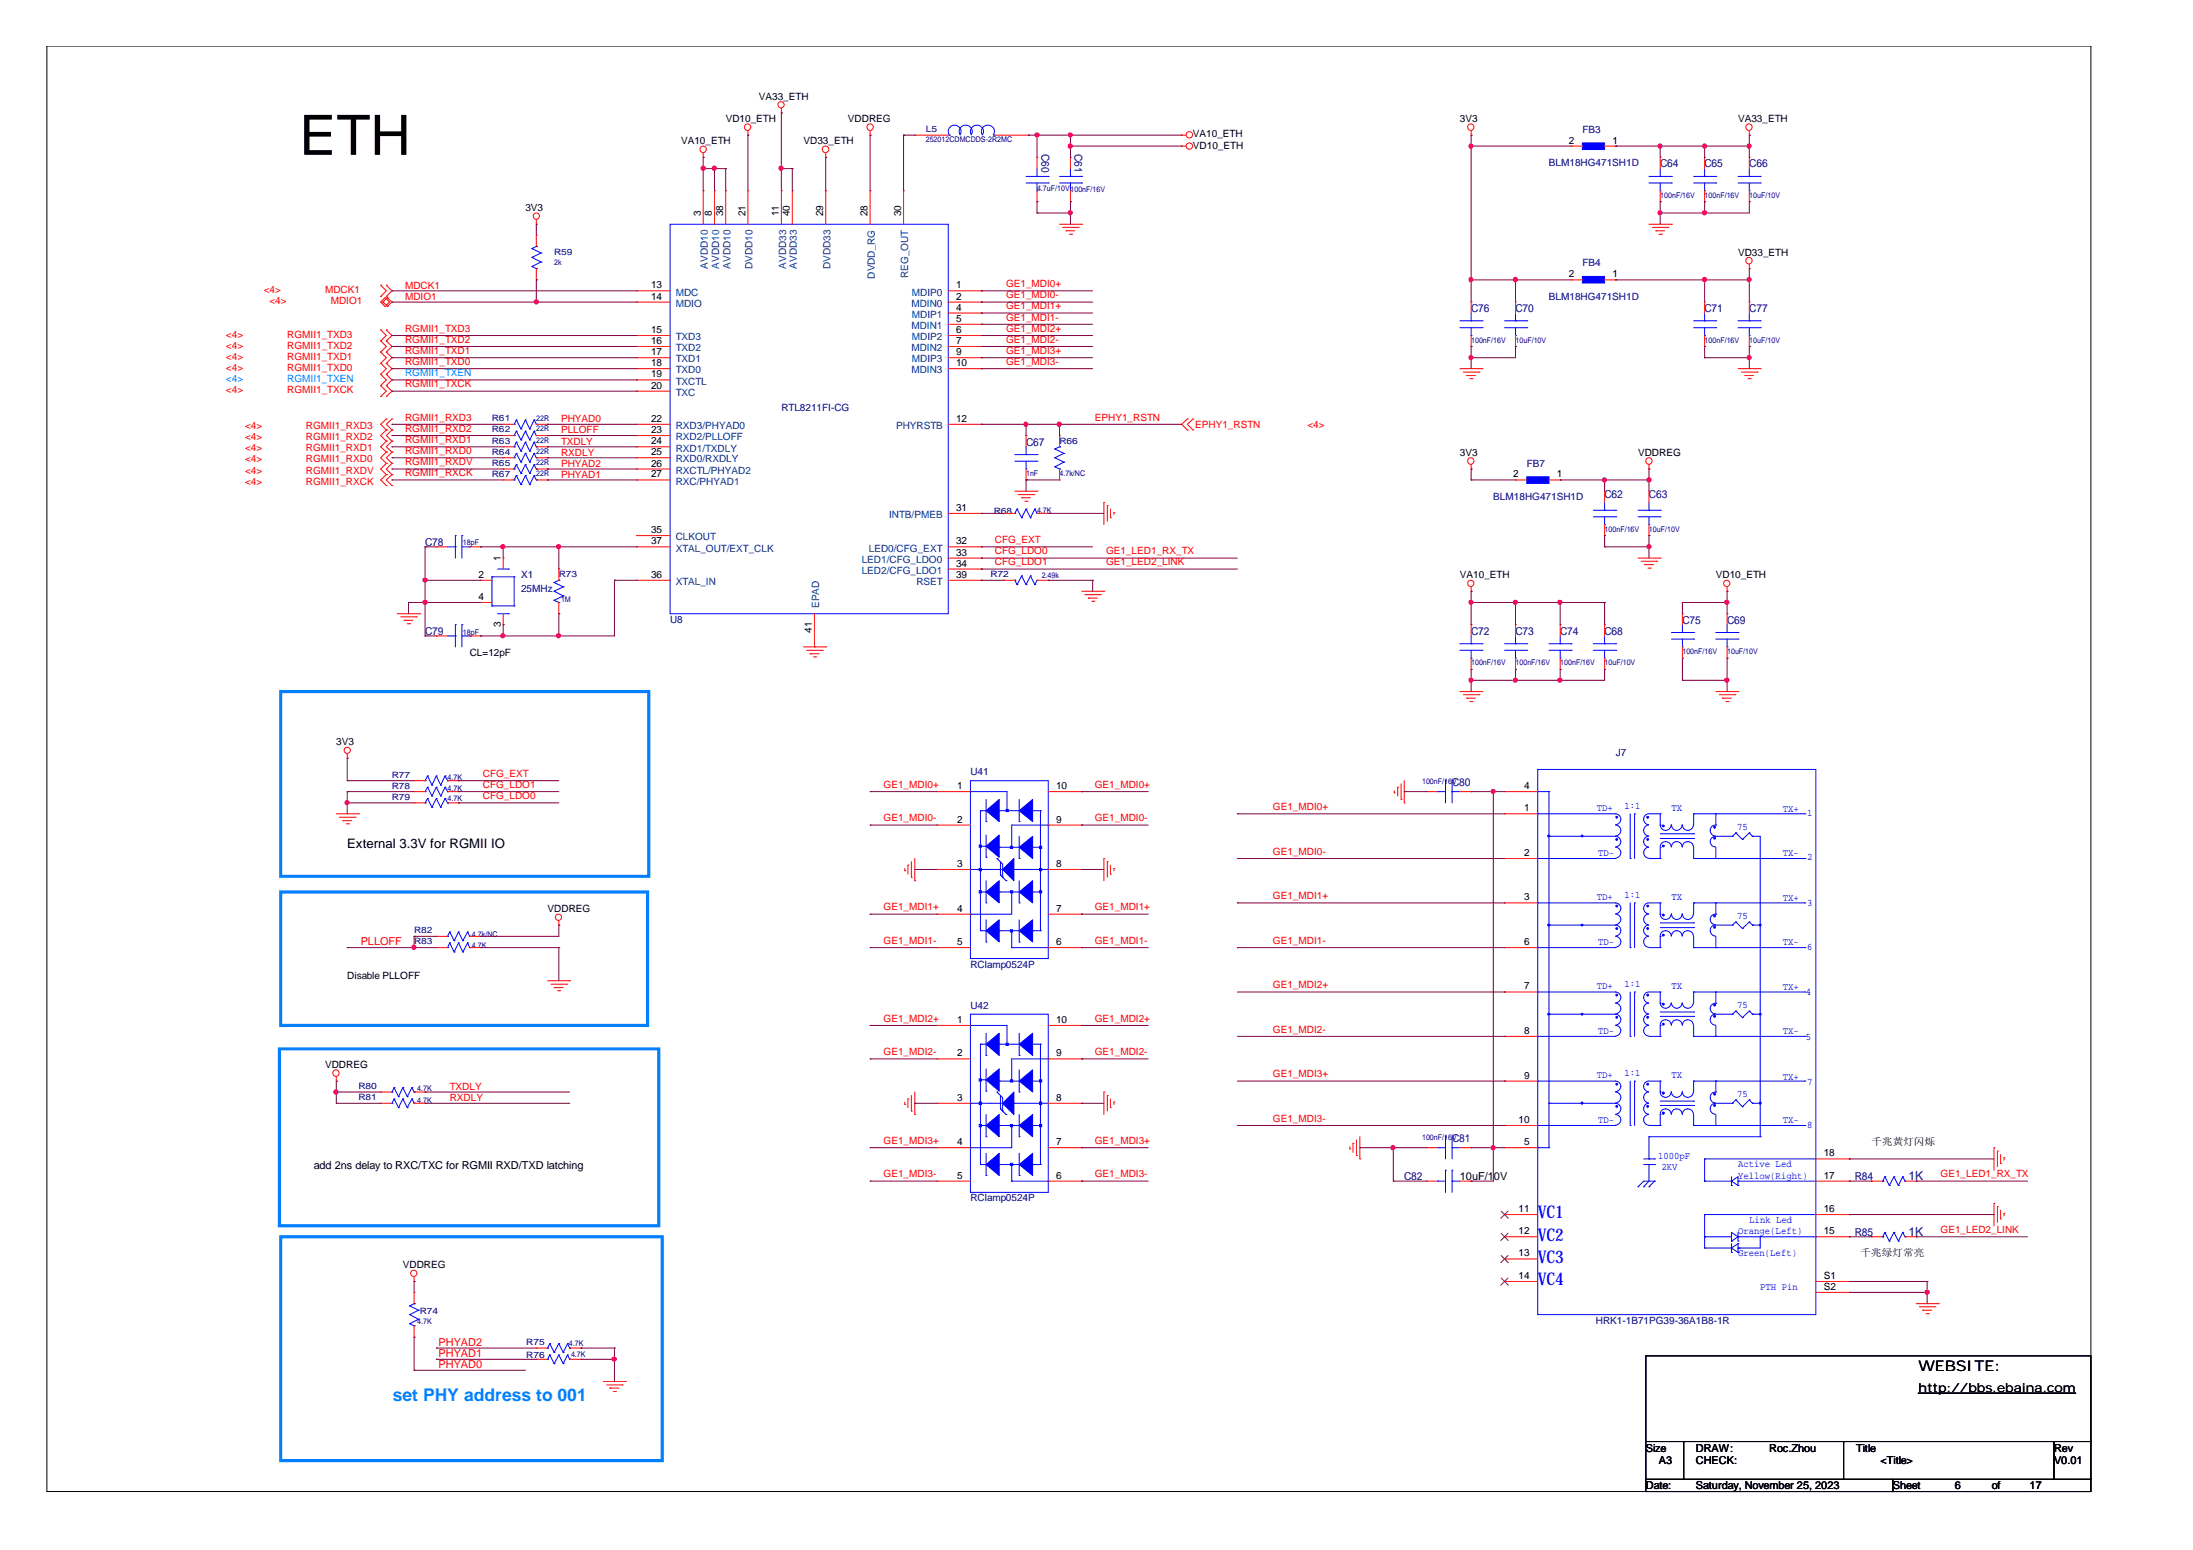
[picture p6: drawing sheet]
<svg xmlns="http://www.w3.org/2000/svg" width="297mm" height="210mm" viewBox="0 0 297 210" stroke-linecap="round" stroke-linejoin="round" font-family="sans-serif">
<defs><g id="words">
<text font-size="7.5" x="40.6" y="21">ETH</text>
<g font-size="2.4" fill="#00f">
<text x="208.3" y="165">VC1</text>
<text x="208.3" y="168">VC2</text>
<text x="208.3" y="171">VC3</text>
<text x="208.3" y="174">VC4</text>
</g>
<text font-size="2.4" fill="#0080ff" x="53.2" y="189.8">set PHY address to 001</text>
<text font-size="2" x="259.8" y="185.6">WEBSITE:</text>
<text font-size="1.8" x="47" y="114.9">External 3.3V for RGMII IO</text>
<g font-size="1.7" fill="#000080">
<text x="258.5" y="159.8">1K</text>
<text x="258.5" y="167.3">1K</text>
</g>
<text font-size="1.7" x="259.8" y="188.6">http://bbs.ebaina.com</text>
<g font-size="1.5" fill="#000080">
<text x="141.1" y="20.8" transform="rotate(90 141.1 20.8)">C60</text>
<text x="145.5" y="20.8" transform="rotate(90 145.5 20.8)">C61</text>
<text x="224.9" y="22.7">C64</text>
<text x="230.9" y="22.7">C65</text>
<text x="236.9" y="22.7">C66</text>
<text x="199.3" y="42.3">C76</text>
<text x="205.3" y="42.3">C70</text>
<text x="230.9" y="42.3">C71</text>
<text x="236.9" y="42.3">C77</text>
<text x="139" y="60.3">C67</text>
<text x="217.3" y="67.4">C62</text>
<text x="223.4" y="67.4">C63</text>
<text x="57.6" y="73.9">C78</text>
<text x="57.6" y="86">C79</text>
<text x="199.3" y="86">C72</text>
<text x="205.3" y="86">C73</text>
<text x="211.3" y="86">C74</text>
<text x="217.3" y="86">C68</text>
<text x="227.9" y="84.5">C75</text>
<text x="233.9" y="84.5">C69</text>
<text x="196.7" y="106.4">C80</text>
<text x="196.7" y="154.7">C81</text>
<text x="190.2" y="159.8">C82</text>
<text x="251.2" y="159.8">R84</text>
<text x="251.2" y="167.4">R85</text>
</g>
<g font-size="1.5" fill="#f00">
<text x="48.9" y="128">PLLOFF</text>
<text x="59.4" y="185.3">PHYAD0</text>
<text x="59.4" y="183.8">PHYAD1</text>
<text x="59.4" y="182.3">PHYAD2</text>
</g>
<g font-size="1.5">
<text x="42.5" y="158.3">add 2ns delay to RXC/TXC for RGMII RXD/TXD latching</text>
<text x="197.7" y="159.8">10uF/10V</text>
<text x="222.9" y="196.6">Size</text>
<text x="229.7" y="196.6">DRAW:</text>
<text x="239.6" y="196.6">Roc.Zhou</text>
<text x="251.4" y="196.6">Title</text>
<text x="278.2" y="196.6">Rev</text>
<text x="222.9" y="201.7">Date:</text>
<text x="224.7" y="198.2">A3</text>
<text x="229.7" y="198.2">CHECK:</text>
<text x="229.7" y="201.7">Saturday, November 25, 2023</text>
<text x="254.7" y="198.2">&lt;Title&gt;</text>
<text x="256.4" y="201.7">Sheet</text>
<text x="264.8" y="201.7">6</text>
<text x="269.8" y="201.7">of</text>
<text x="274.9" y="201.7">17</text>
<text x="278.2" y="198.2">V0.01</text>
</g>
<g font-size="1.4">
<text x="98.3" y="16.5">VD10_ETH</text>
<text x="102.8" y="13.5">VA33_ETH</text>
<text x="114.9" y="16.5">VDDREG</text>
<text x="197.7" y="16.5">3V3</text>
<text x="235.4" y="16.5">VA33_ETH</text>
<text x="92.2" y="19.5">VA10_ETH</text>
<text x="108.8" y="19.5">VD33_ETH</text>
<text x="161.6" y="18.6">VA10_ETH</text>
<text x="161.6" y="20.1">VD10_ETH</text>
<text x="212.5" y="19.4">2</text>
<text x="218.4" y="19.4">1</text>
<text x="71.2" y="28.5">3V3</text>
<text x="94.9" y="29.3" transform="rotate(-90 94.9 29.3)">3</text>
<text x="96.4" y="29.3" transform="rotate(-90 96.4 29.3)">8</text>
<text x="98" y="29.3" transform="rotate(-90 98 29.3)">38</text>
<text x="101" y="29.3" transform="rotate(-90 101 29.3)">21</text>
<text x="105.5" y="29.3" transform="rotate(-90 105.5 29.3)">11</text>
<text x="107" y="29.3" transform="rotate(-90 107 29.3)">40</text>
<text x="111.5" y="29.3" transform="rotate(-90 111.5 29.3)">29</text>
<text x="117.5" y="29.3" transform="rotate(-90 117.5 29.3)">28</text>
<text x="122" y="29.3" transform="rotate(-90 122 29.3)">30</text>
<text x="235.4" y="34.6">VD33_ETH</text>
<text x="88.2" y="39">13</text>
<text x="88.2" y="40.6">14</text>
<text x="129.5" y="39">1</text>
<text x="129.5" y="40.6">2</text>
<text x="212.5" y="37.6">2</text>
<text x="218.4" y="37.6">1</text>
<text x="88.2" y="45.1">15</text>
<text x="88.2" y="46.6">16</text>
<text x="129.5" y="42.1">4</text>
<text x="129.5" y="43.6">5</text>
<text x="129.5" y="45.1">6</text>
<text x="129.5" y="46.6">7</text>
<text x="88.2" y="48.1">17</text>
<text x="88.2" y="49.6">18</text>
<text x="88.2" y="51.1">19</text>
<text x="88.2" y="52.6">20</text>
<text x="129.5" y="48.1">9</text>
<text x="129.5" y="49.6">10</text>
<text x="88.2" y="58.6">23</text>
<text x="88.2" y="57.1">22</text>
<text x="129.5" y="57.1">12</text>
<text x="88.2" y="64.7">27</text>
<text x="88.2" y="63.2">26</text>
<text x="88.2" y="61.7">25</text>
<text x="88.2" y="60.2">24</text>
<text x="197.7" y="61.7">3V3</text>
<text x="205" y="64.7">2</text>
<text x="210.9" y="64.7">1</text>
<text x="221.9" y="61.7">VDDREG</text>
<text x="129.5" y="69.2">31</text>
<text x="67.8" y="76" transform="rotate(-90 67.8 76)">1</text>
<text x="88.2" y="73.7">37</text>
<text x="88.2" y="72.2">35</text>
<text x="129.5" y="76.7">34</text>
<text x="129.5" y="75.2">33</text>
<text x="129.5" y="73.7">32</text>
<text x="64.8" y="78.2">2</text>
<text x="64.8" y="81.3">4</text>
<text x="88.2" y="78.2">36</text>
<text x="129.5" y="78.2">39</text>
<text x="197.7" y="78.3">VA10_ETH</text>
<text x="232.4" y="78.3">VD10_ETH</text>
<text x="63.6" y="88.8">CL=12pF</text>
<text x="67.8" y="84.9" transform="rotate(-90 67.8 84.9)">3</text>
<text x="110" y="85.7" transform="rotate(-90 110 85.7)">41</text>
<text x="45.6" y="100.9">3V3</text>
<text x="129.6" y="106.9">1</text>
<text x="143" y="106.9">10</text>
<text x="206.5" y="106.9">4</text>
<text x="129.6" y="111.4">2</text>
<text x="143" y="111.4">9</text>
<text x="206.5" y="109.9">1</text>
<text x="129.6" y="117.4">3</text>
<text x="143" y="117.4">8</text>
<text x="206.5" y="115.9">2</text>
<text x="74.2" y="123.5">VDDREG</text>
<text x="129.6" y="123.5">4</text>
<text x="143" y="123.5">7</text>
<text x="206.5" y="121.9">3</text>
<text x="129.6" y="128">5</text>
<text x="143" y="128">6</text>
<text x="206.5" y="128">6</text>
<text x="47" y="132.6">Disable PLLOFF</text>
<text x="206.5" y="134">7</text>
<text x="129.6" y="138.5">1</text>
<text x="129.6" y="143.1">2</text>
<text x="143" y="143.1">9</text>
<text x="143" y="138.5">10</text>
<text x="206.5" y="140">8</text>
<text x="44" y="144.6">VDDREG</text>
<text x="129.6" y="149.1">3</text>
<text x="143" y="149.1">8</text>
<text x="206.5" y="146.1">9</text>
<text x="129.6" y="155.1">4</text>
<text x="143" y="155.1">7</text>
<text x="205.7" y="152.1">10</text>
<text x="206.5" y="155.1">5</text>
<text x="253.5" y="155.1">千兆黄灯闪烁</text>
<text x="129.6" y="159.6">5</text>
<text x="143" y="159.6">6</text>
<text x="247" y="159.6">17</text>
<text x="247" y="156.6">18</text>
<text x="205.7" y="164.1">11</text>
<text x="205.7" y="167.1">12</text>
<text x="247" y="167.1">15</text>
<text x="247" y="164.1">16</text>
<text x="54.6" y="171.7">VDDREG</text>
<text x="205.7" y="170.2">13</text>
<text x="205.7" y="173.2">14</text>
<text x="247" y="173.2">S1</text>
<text x="252" y="170.2">千兆绿灯常亮</text>
<text x="247" y="174.7">S2</text>
</g>
<g font-size="1.4" fill="#000080">
<text x="209.8" y="22.5">BLM18HG471SH1D</text>
<text x="214.3" y="18">FB3</text>
<text x="209.8" y="40.6">BLM18HG471SH1D</text>
<text x="214.3" y="36.1">FB4</text>
<text x="105.8" y="55.7">RTL8211FI-CG</text>
<text x="206.8" y="63.2">FB7</text>
<text x="202.3" y="67.7">BLM18HG471SH1D</text>
<text x="70.6" y="78.3">X1</text>
<text x="70.6" y="80.1">25MHz</text>
<text x="90.8" y="84.3">U8</text>
<text x="131.4" y="105">U41</text>
<text x="218.9" y="102.4">J7</text>
<text x="131.4" y="131">RClamp0524P</text>
<text x="131.4" y="136.6">U42</text>
<text x="131.4" y="162.7">RClamp0524P</text>
<text x="216.2" y="179.3">HRK1-1B71PG39-36A1B8-1R</text>
</g>
<g font-size="1.4" fill="#f00">
<text x="35.7" y="39.7">&lt;4&gt;</text>
<text x="36.5" y="41.2">&lt;4&gt;</text>
<text x="44" y="39.7">MDCK1</text>
<text x="44.8" y="41.2">MDIO1</text>
<text x="54.9" y="39.1">MDCK1</text>
<text x="54.9" y="40.6">MDIO1</text>
<text x="136.3" y="41.9">GE1_MDI1+</text>
<text x="136.3" y="40.4">GE1_MDI0-</text>
<text x="136.3" y="38.9">GE1_MDI0+</text>
<text x="30.6" y="45.7">&lt;4&gt;</text>
<text x="30.6" y="47.3">&lt;4&gt;</text>
<text x="38.9" y="45.7">RGMII1_TXD3</text>
<text x="38.9" y="47.3">RGMII1_TXD2</text>
<text x="54.9" y="44.9">RGMII1_TXD3</text>
<text x="54.9" y="46.4">RGMII1_TXD2</text>
<text x="54.9" y="47.9">RGMII1_TXD1</text>
<text x="136.3" y="44.9">GE1_MDI2+</text>
<text x="136.3" y="47.9">GE1_MDI3+</text>
<text x="136.3" y="43.4">GE1_MDI1-</text>
<text x="136.3" y="46.4">GE1_MDI2-</text>
<text x="30.6" y="48.7">&lt;4&gt;</text>
<text x="30.6" y="50.3">&lt;4&gt;</text>
<text x="30.6" y="53.3">&lt;4&gt;</text>
<text x="38.9" y="48.7">RGMII1_TXD1</text>
<text x="38.9" y="50.3">RGMII1_TXD0</text>
<text x="38.9" y="53.3">RGMII1_TXCK</text>
<text x="54.9" y="49.4">RGMII1_TXD0</text>
<text x="54.9" y="52.5">RGMII1_TXCK</text>
<text x="136.3" y="49.4">GE1_MDI3-</text>
<text x="33.2" y="58.1">&lt;4&gt;</text>
<text x="33.2" y="59.6">&lt;4&gt;</text>
<text x="41.4" y="58.1">RGMII1_RXD3</text>
<text x="41.4" y="59.6">RGMII1_RXD2</text>
<text x="54.9" y="57">RGMII1_RXD3</text>
<text x="54.9" y="58.5">RGMII1_RXD2</text>
<text x="76" y="57.2">PHYAD0</text>
<text x="76" y="58.7">PLLOFF</text>
<text x="148.3" y="57">EPHY1_RSTN</text>
<text x="161.9" y="58">EPHY1_RSTN</text>
<text x="177.1" y="58">&lt;4&gt;</text>
<text x="33.2" y="61.1">&lt;4&gt;</text>
<text x="33.2" y="62.6">&lt;4&gt;</text>
<text x="33.2" y="64.1">&lt;4&gt;</text>
<text x="33.2" y="65.6">&lt;4&gt;</text>
<text x="41.4" y="61.1">RGMII1_RXD1</text>
<text x="41.4" y="62.6">RGMII1_RXD0</text>
<text x="41.4" y="64.1">RGMII1_RXDV</text>
<text x="41.4" y="65.6">RGMII1_RXCK</text>
<text x="54.9" y="64.5">RGMII1_RXCK</text>
<text x="54.9" y="60">RGMII1_RXD1</text>
<text x="54.9" y="61.5">RGMII1_RXD0</text>
<text x="54.9" y="63">RGMII1_RXDV</text>
<text x="76" y="64.7">PHYAD1</text>
<text x="76" y="60.2">TXDLY</text>
<text x="76" y="61.7">RXDLY</text>
<text x="76" y="63.2">PHYAD2</text>
<text x="134.7" y="73.5">CFG_EXT</text>
<text x="134.7" y="75.1">CFG_LDO0</text>
<text x="134.7" y="76.6">CFG_LDO1</text>
<text x="149.8" y="75.1">GE1_LED1_RX_TX</text>
<text x="149.8" y="76.6">GE1_LED2_LINK</text>
<text x="65.4" y="106.7">CFG_LDO1</text>
<text x="65.4" y="105.2">CFG_EXT</text>
<text x="119.7" y="106.7">GE1_MDI0+</text>
<text x="148.3" y="106.7">GE1_MDI0+</text>
<text x="65.4" y="108.2">CFG_LDO0</text>
<text x="119.7" y="111.2">GE1_MDI0-</text>
<text x="148.3" y="111.2">GE1_MDI0-</text>
<text x="172.4" y="109.7">GE1_MDI0+</text>
<text x="172.4" y="115.8">GE1_MDI0-</text>
<text x="119.7" y="123.3">GE1_MDI1+</text>
<text x="148.3" y="123.3">GE1_MDI1+</text>
<text x="172.4" y="121.8">GE1_MDI1+</text>
<text x="119.7" y="127.8">GE1_MDI1-</text>
<text x="148.3" y="127.8">GE1_MDI1-</text>
<text x="172.4" y="127.8">GE1_MDI1-</text>
<text x="172.4" y="133.8">GE1_MDI2+</text>
<text x="119.7" y="138.4">GE1_MDI2+</text>
<text x="119.7" y="142.9">GE1_MDI2-</text>
<text x="148.3" y="138.4">GE1_MDI2+</text>
<text x="148.3" y="142.9">GE1_MDI2-</text>
<text x="172.4" y="139.8">GE1_MDI2-</text>
<text x="60.9" y="149.1">RXDLY</text>
<text x="60.9" y="147.6">TXDLY</text>
<text x="172.4" y="145.9">GE1_MDI3+</text>
<text x="119.7" y="154.9">GE1_MDI3+</text>
<text x="148.3" y="154.9">GE1_MDI3+</text>
<text x="172.4" y="151.9">GE1_MDI3-</text>
<text x="119.7" y="159.4">GE1_MDI3-</text>
<text x="148.3" y="159.4">GE1_MDI3-</text>
<text x="262.8" y="159.4">GE1_LED1_RX_TX</text>
<text x="262.8" y="167">GE1_LED2_LINK</text>
</g>
<g font-size="1.4" fill="#004080">
<text x="91.5" y="40">MDC</text>
<text x="91.5" y="41.5">MDIO</text>
<text x="95.9" y="36.4" transform="rotate(-90 95.9 36.4)">AVDD10</text>
<text x="97.4" y="36.4" transform="rotate(-90 97.4 36.4)">AVDD10</text>
<text x="98.9" y="36.4" transform="rotate(-90 98.9 36.4)">AVDD10</text>
<text x="101.9" y="36.5" transform="rotate(-90 101.9 36.5)">DVDD10</text>
<text x="106.5" y="36.4" transform="rotate(-90 106.5 36.4)">AVDD33</text>
<text x="107.9" y="36.4" transform="rotate(-90 107.9 36.4)">AVDD33</text>
<text x="112.5" y="36.5" transform="rotate(-90 112.5 36.5)">DVDD33</text>
<text x="118.5" y="37.7" transform="rotate(-90 118.5 37.7)">DVDD_RG</text>
<text x="123" y="37.6" transform="rotate(-90 123 37.6)">REG_OUT</text>
<text x="123.4" y="41.5">MDIN0</text>
<text x="123.5" y="40">MDIP0</text>
<text x="91.5" y="46.1">TXD3</text>
<text x="91.5" y="47.6">TXD2</text>
<text x="123.4" y="44.5">MDIN1</text>
<text x="123.4" y="47.6">MDIN2</text>
<text x="123.5" y="43">MDIP1</text>
<text x="123.5" y="46.1">MDIP2</text>
<text x="91.5" y="49.1">TXD1</text>
<text x="91.5" y="50.6">TXD0</text>
<text x="91.5" y="52.1">TXCTL</text>
<text x="91.5" y="53.6">TXC</text>
<text x="123.4" y="50.6">MDIN3</text>
<text x="123.5" y="49.1">MDIP3</text>
<text x="91.5" y="59.6">RXD2/PLLOFF</text>
<text x="91.5" y="58.1">RXD3/PHYAD0</text>
<text x="121.4" y="58.1">PHYRSTB</text>
<text x="91.5" y="65.6">RXC/PHYAD1</text>
<text x="91.5" y="64.1">RXCTL/PHYAD2</text>
<text x="91.5" y="62.6">RXD0/RXDLY</text>
<text x="91.5" y="61.1">RXD1/TXDLY</text>
<text x="120.4" y="70.2">INTB/PMEB</text>
<text x="91.5" y="74.7">XTAL_OUT/EXT_CLK</text>
<text x="91.5" y="73.2">CLKOUT</text>
<text x="116.7" y="77.7">LED2/CFG_LDO1</text>
<text x="116.7" y="76.2">LED1/CFG_LDO0</text>
<text x="117.7" y="74.7">LED0/CFG_EXT</text>
<text x="91.5" y="79.2">XTAL_IN</text>
<text x="111" y="82.4" transform="rotate(-90 111 82.4)">EPAD</text>
<text x="124.1" y="79.2">RSET</text>
</g>
<g font-size="1.4" fill="#0080ff">
<text x="30.6" y="51.8">&lt;4&gt;</text>
<text x="38.9" y="51.8">RGMII1_TXEN</text>
<text x="54.9" y="50.9">RGMII1_TXEN</text>
</g>
<g font-size="1.4" fill="#00f">
<text x="216.3" y="109.9">TD+</text>
<text x="220" y="109.6">1:1</text>
<text x="226.4" y="109.9">TX</text>
<text x="235.3" y="112.4">75</text>
<text x="241.5" y="110">TX+</text>
<text x="244.8" y="110.5">1</text>
<text x="216.5" y="115.9">TD-</text>
<text x="241.5" y="115.9">TX-</text>
<text x="244.8" y="116.5">2</text>
<text x="216.3" y="121.9">TD+</text>
<text x="220" y="121.6">1:1</text>
<text x="226.4" y="121.9">TX</text>
<text x="235.3" y="124.5">75</text>
<text x="241.5" y="122.1">TX+</text>
<text x="244.8" y="122.7">3</text>
<text x="216.5" y="127.9">TD-</text>
<text x="241.5" y="127.9">TX-</text>
<text x="244.8" y="128.7">6</text>
<text x="216.3" y="134">TD+</text>
<text x="220" y="133.7">1:1</text>
<text x="226.4" y="134">TX</text>
<text x="235.3" y="136.5">75</text>
<text x="241.5" y="134.1">TX+</text>
<text x="244.6" y="134.7">4</text>
<text x="216.5" y="140">TD-</text>
<text x="241.5" y="140">TX-</text>
<text x="244.6" y="140.8">5</text>
<text x="216.3" y="146">TD+</text>
<text x="220" y="145.7">1:1</text>
<text x="226.4" y="146">TX</text>
<text x="235.3" y="148.6">75</text>
<text x="241.5" y="146.2">TX+</text>
<text x="244.8" y="147">7</text>
<text x="216.5" y="152.1">TD-</text>
<text x="241.5" y="152.1">TX-</text>
<text x="244.8" y="152.8">8</text>
<text x="224.6" y="156.9">1000pF</text>
<text x="225" y="158.4">2KV</text>
<text x="235.4" y="158.1">Active Led</text>
<text x="235.4" y="159.6">Yellow(Right)</text>
<text x="235.4" y="167.1">Orange(Left)</text>
<text x="236.9" y="165.6">Link Led</text>
<text x="235.4" y="170.2">Green(Left)</text>
<text x="238.4" y="174.7">PTH Pin</text>
</g>
<g font-size="1.2" fill="#000080">
<text x="125.4" y="17.9">L5</text>
<text x="75.1" y="34.5">R59</text>
<text x="66.6" y="57.1">R61</text>
<text x="66.6" y="58.6">R62</text>
<text x="66.6" y="60.1">R63</text>
<text x="66.6" y="64.6">R67</text>
<text x="66.6" y="63.1">R65</text>
<text x="66.6" y="61.6">R64</text>
<text x="143.5" y="60.1">R66</text>
<text x="134.6" y="69.6">R68</text>
<text x="75.7" y="78.2">R73</text>
<text x="134.2" y="78.2">R72</text>
<text x="53.1" y="106.8">R78</text>
<text x="53.1" y="105.3">R77</text>
<text x="53.1" y="108.3">R79</text>
<text x="56.1" y="127.9">R83</text>
<text x="56.1" y="126.4">R82</text>
<text x="48.6" y="147.5">R80</text>
<text x="48.6" y="149">R81</text>
<text x="56.9" y="177.9">R74</text>
<text x="71.3" y="184">R76</text>
<text x="71.3" y="182.2">R75</text>
</g>
<g font-size="1.1" fill="#000080">
<text x="125.4" y="19.3">252012CDMCDDS-2R2MC</text>
<text x="140.5" y="25.9">4.7uF/10V100nF/16V</text>
<text x="224.9" y="26.8">100nF/16V</text>
<text x="230.9" y="26.8">100nF/16V</text>
<text x="236.9" y="26.8">10uF/10V</text>
<text x="75.1" y="35.8">2k</text>
<text x="199.3" y="46.4">100nF/16V</text>
<text x="205.3" y="46.4">10uF/10V</text>
<text x="230.9" y="46.4">100nF/16V</text>
<text x="236.9" y="46.4">10uF/10V</text>
<text x="72.6" y="60">22R</text>
<text x="72.6" y="57">22R</text>
<text x="72.6" y="58.4">22R</text>
<text x="72.6" y="64.5">22R</text>
<text x="72.6" y="63">22R</text>
<text x="72.6" y="61.5">22R</text>
<text x="139" y="64.5">1nF</text>
<text x="143.5" y="64.5">4.7k/NC</text>
<text x="140.5" y="69.4">4.7K</text>
<text x="62.7" y="73.8">18pF</text>
<text x="217.3" y="72">100nF/16V</text>
<text x="223.4" y="72">10uF/10V</text>
<text x="76" y="81.5">1M</text>
<text x="141.1" y="78.3">2.49k</text>
<text x="62.7" y="86">18pF</text>
<text x="227.9" y="88.6">100nF/16V</text>
<text x="233.9" y="88.6">10uF/10V</text>
<text x="199.3" y="90.1">100nF/16V</text>
<text x="205.3" y="90.1">100nF/16V</text>
<text x="211.3" y="90.1">100nF/16V</text>
<text x="217.3" y="90.1">10uF/10V</text>
<text x="60.6" y="107.1">4.7K</text>
<text x="60.6" y="105.6">4.7K</text>
<text x="192.6" y="106.2">100nF/16V</text>
<text x="60.6" y="108.5">4.7K</text>
<text x="63.9" y="128.4">4.7K</text>
<text x="63.9" y="126.9">4.7k/NC</text>
<text x="56.5" y="147.8">4.7K</text>
<text x="56.5" y="149.3">4.7K</text>
<text x="192.6" y="154.4">100nF/16V</text>
<text x="56.5" y="179.3">4.7K</text>
<text x="77" y="182.3">4.7K</text>
<text x="77.3" y="183.8">4.7K</text>
</g>
</g></defs>
<path d="M6.3 6.2h276.9v195.8h-276.9zM222.9 183.6h60.3v11.6h-60.3zM222.9 195.2h5.1v5.1h-5.1zM228 195.2h50.2v5.1h-50.2zM249.7 195.2v5.1M278.2 195.2h5v5.1h-5zM222.9 200.3h33.5v1.7h-33.5zM249.7 200.3h.1M256.4 200.3h26.8v1.7h-26.8z" fill="none" stroke="#000" stroke-width=".14"/>
<path d="M38 93.7h49.9v25h-49.9zM38 120.8h49.7v18.1h-49.7zM37.8 142h51.4v24h-51.4zM38 167.5h51.7v30.3h-51.7z" fill="none" stroke="#0080ff" stroke-width=".42"/>
<g fill="none" stroke="#f00" stroke-width=".14">
<path d="M101.3 18.3h.1M101.3 17.7v.6M105.8 15.3h.1M105.8 14.7v.6M117.9 18.3h.1M117.9 17.7v.6M123.9 18.3h.1M123.9 18.3h4.5M134.7 18.3h4.6M139.3 18.3h.1M160.1 18.3h.1M160.1 19.8h.1"/>
<path d="M160.1 18.3h.6M160.1 19.8h.6M199.3 18.3h.1M199.3 17.7v.6M212.8 19.8h.1M212.8 19.8h1.5M217.3 19.8h1.6M218.9 19.8h.1M236.9 18.3h.1M236.9 17.7v.6M51.6 38.6h.1M51.6 38.6l.7 .8-.7 .7"/>
<path d="M52.3 38.6h.1M52.3 38.6l.8 .8-.8 .7M72.6 30.4h.1M72.6 37.9h.1M72.6 31.8h.1M72.6 29.7v.7M72.6 31.8v1.6M72.6 36.4v1.5M86.2 39.4h.1M86.2 39.4h4.6M95.2 21.3h.1M95.2 25.8h.1"/>
<path d="M95.2 20.7v.6M95.2 25.8v4.6M96.8 25.8h.1M96.8 25.8v4.6M98.3 25.8h.1M98.3 25.8v4.6M101.3 25.8h.1M101.3 25.8v4.6M105.8 25.8h.1M105.8 25.8v4.6M107.3 25.8h.1M107.3 25.8v4.6"/>
<path d="M111.8 21.3h.1M111.8 25.8h.1M111.8 20.7v.6M111.8 25.8v4.6M117.9 25.8h.1M117.9 25.8v4.6M122.4 25.8h.1M122.4 25.8v4.6M128.4 39.4h4.5M132.9 39.4h.1M140.5 21.3h.1M140.5 27.3h.1"/>
<path d="M140.5 21.3v1.5M140.5 25.8v1.5M143.5 30.4h3M143.9 30.8h2.1M144.4 31.3h.1M144.4 31.3h1.2M144.9 31.7h.3M145 21.3h.1M145 27.3h.1M145 21.3v1.5M145 25.8v1.5M145.2 31.7h.1"/>
<path d="M146 30.8h.1M146.5 30.4h.1M212.8 37.9h.1M212.8 37.9h1.5M217.3 37.9h1.6M218.9 37.9h.1M223.4 30.4h3M223.8 30.8h2.1M224.3 31.3h.1M224.3 31.3h1.2M224.7 31.7h.3M224.9 21.3h.1"/>
<path d="M224.9 27.3h.1M224.9 21.3v1.5M224.9 25.8v1.5M225 31.7h.1M225.9 30.8h.1M226.4 30.4h.1M230.9 21.3h.1M230.9 27.3h.1M230.9 21.3v1.5M230.9 25.8v1.5M236.9 36.4h.1M236.9 21.3h.1"/>
<path d="M236.9 27.3h.1M236.9 21.3v1.5M236.9 25.8v1.5M236.9 35.8v.6M51.6 44.7h.1M51.6 46.2h.1M51.6 47.7h.1M51.6 49.2h.1M51.6 50.7h.1M51.6 52.2h.1M51.6 53.7h.1M51.6 40.1h.1"/>
<path d="M51.6 44.7l.7 .7-.7 .8M51.6 46.2l.7 .7-.7 .8M51.6 47.7l.7 .7-.7 .8M51.6 49.2l.7 .7-.7 .8M51.6 50.7l.7 .7-.7 .8M51.6 52.2l.7 .8-.7 .7M51.9 40.9h.1M51.9 40.9l.4 .4M52.2 41.5h.1M52.2 40.3h.1M52.2 40.3l-.6 .6 .6 .6M52.3 46.2h.1"/>
<path d="M52.3 44.7h.1M52.3 47.7h.1M52.3 49.2h.1M52.3 50.7h.1M52.3 52.2h.1M52.3 53.7h.1M52.3 56.7h.1M52.3 58.2h.1M52.3 59.7h.1M52.3 40.1h.1M52.3 41.3h.1M52.3 40.4h.1"/>
<path d="M52.3 44.7l.8 .7-.8 .8M52.3 46.2l.8 .7-.8 .8M52.3 47.7l.8 .7-.8 .8M52.3 49.2l.8 .7-.8 .8M52.3 50.7l.8 .7-.8 .8M52.3 52.2l.8 .8-.8 .7M52.3 56.7l-.7 .8 .7 .7M52.3 58.2l-.7 .8 .7 .7M52.3 59.7l-.7 .8 .7 .7M52.3 40.4l.4 .5-.4 .4M52.3 40.4l-.4 .5M52.5 41.5h.1"/>
<path d="M52.5 40.3h.1M52.5 40.3l.6 .6-.6 .6M53.1 56.7h.1M53.1 58.2h.1M53.1 59.7h.1M53.1 56.7l-.8 .8 .8 .7M53.1 58.2l-.8 .8 .8 .7M53.1 59.7l-.8 .8 .8 .7M68.2 57.5h.1M68.2 59h.1M68.2 57.5h1.4M68.2 59h1.4"/>
<path d="M72.6 57.5h1.6M72.6 59h1.6M74.2 57.5h.1M74.2 59h.1M86.2 40.9h.1M86.2 45.4h.1M86.2 46.9h.1M86.2 48.4h.1M86.2 49.9h.1M86.2 51.4h.1M86.2 53h.1M86.2 59h.1"/>
<path d="M86.2 57.5h.1M86.2 49.9h4.6M86.2 40.9h4.6M86.2 45.4h4.6M86.2 46.9h4.6M86.2 48.4h4.6M86.2 57.5h4.6M86.2 51.4h4.6M86.2 53h4.6M86.2 59h4.6M128.4 49.9h4.5M128.4 40.9h4.5"/>
<path d="M128.4 42.4h4.5M128.4 43.9h4.5M128.4 45.4h4.5M128.4 46.9h4.5M128.4 48.4h4.5M128.4 57.5h4.5M132.9 40.9h.1M132.9 42.4h.1M132.9 43.9h.1M132.9 45.4h.1M132.9 46.9h.1M132.9 48.4h.1"/>
<path d="M132.9 49.9h.1M132.9 57.5h.1M139 59h.1M139 59v1.5M143.5 59h.1M143.5 59v1.5M160.8 56.7h.1M160.8 58.2h.1M160.8 56.7l-.7 .8 .7 .7M161.6 58.2h.1M161.6 56.7h.1M161.6 56.7l-.8 .8 .8 .7"/>
<path d="M197.7 49.9h3M198.2 50.4h2.1M198.7 50.9h.1M198.7 50.9h1.2M199.1 51.3h.3M199.3 40.9h.1M199.3 46.9h.1M199.3 40.9v1.5M199.3 45.4v1.5M199.4 51.3h.1M200.3 50.4h.1M200.7 49.9h.1"/>
<path d="M205.3 40.9h.1M205.3 46.9h.1M205.3 40.9v1.5M205.3 45.4v1.5M230.9 40.9h.1M230.9 46.9h.1M230.9 40.9v1.5M230.9 45.4v1.5M235.4 49.9h3M235.9 50.4h2.1M236.3 50.9h.1M236.3 50.9h1.2"/>
<path d="M236.8 51.3h.3M236.9 40.9h.1M236.9 46.9h.1M236.9 40.9v1.5M236.9 45.4v1.5M237.1 51.3h.1M238 50.4h.1M238.4 49.9h.1M52.3 61.2h.1M52.3 62.8h.1M52.3 64.3h.1M52.3 65.8h.1"/>
<path d="M52.3 61.2l-.7 .8 .7 .8M52.3 62.8l-.7 .7 .7 .8M52.3 64.3l-.7 .7 .7 .8M53.1 61.2h.1M53.1 62.8h.1M53.1 64.3h.1M53.1 65.8h.1M53.1 61.2l-.8 .8 .8 .8M53.1 62.8l-.8 .7 .8 .8M53.1 64.3l-.8 .7 .8 .8M59.1 74.1h.1M59.1 74.1h1.5"/>
<path d="M63.6 74.1h1.5M65.1 78.6h.1M65.1 74.1h.1M65.1 78.6h1.5M68.2 60.5h.1M68.2 65h.1M68.2 75.6h.1M68.2 63.5h.1M68.2 62h.1M68.2 65h1.4M68.2 63.5h1.4M68.2 62h1.4"/>
<path d="M68.2 60.5h1.4M68.2 75.6v1.5M72.6 65h1.6M72.6 63.5h1.6M72.6 62h1.6M72.6 60.5h1.6M74.2 60.5h.1M74.2 65h.1M74.2 63.5h.1M74.2 62h.1M75.7 77.1h.1M75.7 77.1v1.5"/>
<path d="M86.2 65h.1M86.2 63.5h.1M86.2 62h.1M86.2 60.5h.1M86.2 74.1h.1M86.2 78.6h.1M86.2 72.5h.1M86.2 65h4.6M86.2 63.5h4.6M86.2 62h4.6M86.2 60.5h4.6M86.2 78.6h4.6"/>
<path d="M86.2 74.1h4.6M86.2 72.5h4.6M128.4 75.6h4.5M128.4 78.6h4.5M128.4 74.1h4.5M128.4 77.1h4.5M128.4 69.5h4.5M132.9 78.6h.1M132.9 77.1h.1M132.9 75.6h.1M132.9 74.1h.1M132.9 69.5h.1"/>
<path d="M136 78.6h.1M136 69.5h.1M136 78.6h1.5M136 69.5h1.5M137.5 66.5h3M137.9 67h2.1M138.4 67.4h.1M138.4 67.4h1.2M138.8 67.9h.3M139 65h.1M139 63.5v1.5M139.1 67.9h.1"/>
<path d="M140 67h.1M140.5 66.5h.1M140.5 78.6h1.5M140.5 69.5h1.5M142 78.6h.1M142 69.5h.1M143.5 65h.1M143.5 63.5v1.5M149.5 68h.1M149.5 68v3M150 68.5h.1M150 68.5v2.1"/>
<path d="M150.4 70.1h.1M150.4 68.9v1.2M150.9 69.4h.1M150.9 69.4v.3M199.3 63.5h.1M199.3 62.9v.6M199.3 79.5v.6M205.3 65h.1M205.3 65h1.5M209.8 65h1.5M211.3 65h.1M217.3 66.5h.1"/>
<path d="M217.3 72.5h.1M217.3 66.5v1.5M217.3 71v1.5M221.9 75.6h3M222.3 76h2.1M222.8 76.5h.1M222.8 76.5h1.2M223.2 76.9h.3M223.4 63.5h.1M223.4 66.5h.1M223.4 72.5h.1M223.4 62.9v.6"/>
<path d="M223.4 66.5v1.5M223.4 71v1.5M223.5 76.9h.1M224.4 76h.1M224.9 75.6h.1M233.9 79.5v.6M53.8 83.1h3.1M54.3 83.5h2.1M54.7 84h.1M54.7 84h1.2M55.2 84.5h.3M55.5 84.5h.1"/>
<path d="M56.4 83.5h.1M56.9 83.1h.1M59.1 86.1h.1M59.1 86.1h1.5M63.6 86.1h1.5M65.1 81.6h.1M65.1 86.1h.1M65.1 81.6h1.5M68.2 84.6h.1M68.2 83.1v1.5M75.7 83.1h.1M75.7 81.6v1.5"/>
<path d="M108.8 87.6h3M109.3 88.1h2.1M109.7 88.5h.1M109.7 88.5h1.3M110.2 89h.3M110.3 87.6h.1M110.3 83.1v4.5M110.5 89h.1M111.4 88.1h.1M111.8 87.6h.1M146.5 80.1h3M146.9 80.5h2.2"/>
<path d="M147.4 81h.1M147.4 81h1.2M147.9 81.4h.3M148.2 81.4h.1M149.1 80.5h.1M149.5 80.1h.1M197.7 93.7h3M198.2 94.1h2.1M198.7 94.5h.1M198.7 94.5h1.2M199.1 95h.3M199.3 80.1h.1"/>
<path d="M199.3 84.6h.1M199.3 90.6h.1M199.3 84.6v1.5M199.3 89.1v1.5M199.4 95h.1M200.3 94.1h.1M200.7 93.7h.1M205.3 84.6h.1M205.3 90.6h.1M205.3 84.6v1.5M205.3 89.1v1.5M211.3 84.6h.1"/>
<path d="M211.3 90.6h.1M211.3 84.6v1.5M211.3 89.1v1.5M217.3 84.6h.1M217.3 90.6h.1M217.3 84.6v1.5M217.3 89.1v1.5M227.9 83.1h.1M227.9 89.1h.1M227.9 83.1v1.5M227.9 87.6v1.5M232.4 93.7h3"/>
<path d="M232.9 94.1h2.1M233.3 94.5h.1M233.3 94.5h1.2M233.8 95h.3M233.9 80.1h.1M233.9 83.1h.1M233.9 89.1h.1M233.9 83.1v1.5M233.9 87.6v1.5M234.1 95h.1M235 94.1h.1M235.4 93.7h.1"/>
<path d="M45.6 110.2h3M46 110.7h2.1M46.4 111.1h.1M46.4 111.1h1.2M46.9 111.6h.3M47 102.7h.1M47 102.1v.6M47.2 111.6h.1M48.1 110.7h.1M48.6 110.2h.1M56.1 107.2h.1M56.1 108.7h.1"/>
<path d="M56.1 105.7h.1M56.1 107.2h1.5M56.1 108.7h1.5M56.1 105.7h1.5M60.6 107.2h1.5M60.6 108.7h1.5M60.6 105.7h1.5M62.1 107.2h.1M62.1 108.7h.1M62.1 105.7h.1M122.6 117.9h.1M122.6 117.6v.3"/>
<path d="M123 117.2h.1M123 117.2v1.2M123.4 118.8h.1M123.4 116.7v2.1M123.9 119.3h.1M123.9 116.3v3M126.9 107.2h.1M126.9 117.7h.1M126.9 111.7h.1M126.9 107.2h4.5M126.9 117.7h4.5M126.9 111.7h4.5"/>
<path d="M142 107.2h4.5M142 117.7h4.5M142 111.7h4.5M146.5 117.7h.1M146.5 111.7h.1M146.5 107.2h.1M149.5 116.3h.1M149.5 116.3v3M150 116.7h.1M150 116.7v2.1M150.4 118.4h.1M150.4 117.2v1.2"/>
<path d="M150.9 117.6h.1M150.9 117.6v.3M188.8 107.4h.1M188.8 107.1v.3M189.3 106.6h.1M189.3 106.6v1.2M189.8 108.3h.1M189.8 106.1v2.2M190.2 108.7h.1M190.2 105.7v3M193.2 107.2h.1M193.2 107.2h1.5"/>
<path d="M197.7 107.2h1.6M199.3 107.2h.1M203.8 110.2h.1M203.8 116.3h.1M203.8 107.2h.1M203.8 110.2h4.5M203.8 107.2h4.5M203.8 116.3h4.5M59.1 128.3h.1M59.1 126.8h.1M59.1 128.3h1.5M59.1 126.8h1.5"/>
<path d="M63.6 128.3h1.5M63.6 126.8h1.5M65.1 128.3h.1M65.1 126.8h.1M74.2 132.8h3M74.6 133.3h2.2M75.1 133.7h.1M75.1 133.7h1.2M75.5 134.2h.3M75.7 125.3h.1M75.7 124.7v.6M75.8 134.2h.1"/>
<path d="M76.8 133.3h.1M77.2 132.8h.1M126.9 123.8h.1M126.9 128.3h.1M126.9 138.9h.1M126.9 128.3h4.5M126.9 123.8h4.5M126.9 138.9h4.5M142 128.3h4.5M142 123.8h4.5M142 138.9h4.5M146.5 128.3h.1"/>
<path d="M146.5 123.8h.1M146.5 138.9h.1M203.8 122.3h.1M203.8 128.3h.1M203.8 134.3h.1M203.8 128.3h4.5M203.8 122.3h4.5M203.8 134.3h4.5M45.6 146.4h.1M45.6 145.8v.6M51.6 147.9h.1M51.6 149.4h.1"/>
<path d="M51.6 147.9h1.5M51.6 149.4h1.5M56.1 147.9h1.5M56.1 149.4h1.5M57.6 147.9h.1M57.6 149.4h.1M122.6 149.6h.1M122.6 149.2v.4M123 148.8h.1M123 148.8v1.2M123.4 150.5h.1M123.4 148.4v2.1"/>
<path d="M123.9 150.9h.1M123.9 147.9v3M126.9 155.4h.1M126.9 149.4h.1M126.9 143.4h.1M126.9 159.9h.1M126.9 159.9h4.5M126.9 149.4h4.5M126.9 155.4h4.5M126.9 143.4h4.5M142 159.9h4.5M142 149.4h4.5"/>
<path d="M142 155.4h4.5M142 143.4h4.5M146.5 149.4h.1M146.5 159.9h.1M146.5 143.4h.1M146.5 155.4h.1M149.5 147.9h.1M149.5 147.9v3M150 148.4h.1M150 148.4v2.1M150.4 150h.1M150.4 148.8v1.2"/>
<path d="M150.9 149.2h.1M150.9 149.2v.4M182.8 155.6h.1M182.8 155.3v.3M183.3 154.8h.1M183.3 154.8v1.3M183.7 156.5h.1M183.7 154.4v2.1M184.2 156.9h.1M184.2 153.9v3M193.2 159.9h.1M193.2 155.4h.1"/>
<path d="M193.2 159.9h1.5M193.2 155.4h1.5M197.7 159.9h1.6M197.7 155.4h1.6M199.3 159.9h.1M199.3 155.4h.1M203.8 140.3h.1M203.8 146.4h.1M203.8 152.4h.1M203.8 155.4h.1M203.8 155.4h4.5M203.8 140.3h4.5"/>
<path d="M203.8 146.4h4.5M203.8 152.4h4.5M246 159.9h4.5M246 156.9h4.5M250.5 159.9h.1M250.5 156.9h.1M253.5 159.9h.1M253.5 159.9h1.5M258 159.9h1.5M259.5 159.9h.1M270.1 155.4h.1M270.1 155.4v3.1"/>
<path d="M270.6 155.9h.1M270.6 155.9v2.1M271 157.5h.1M271 156.4v1.1M271.4 156.8h.1M271.4 156.8v.3M56.1 173.5h.1M56.1 175h.1M56.1 172.9v.6M56.1 175v1.5M56.1 179.5v1.6M203.8 164.5h.1"/>
<path d="M203.8 167.5h.1M203.8 170.5h.1M203.8 173.5h.1M203.8 167.5h4.5M203.8 164.5h4.5M203.8 173.5h4.5M203.8 170.5h4.5M246 167.5h4.5M246 164.5h4.5M246 175h4.5M246 173.5h4.5M250.5 167.5h.1"/>
<path d="M250.5 164.5h.1M250.5 175h.1M250.5 173.5h.1M253.5 167.5h.1M253.5 167.5h1.5M258 167.5h1.5M259.5 167.5h.1M259.5 176.5h3.1M260 177h2.1M260.4 177.4h.1M260.4 177.4h1.3M260.9 177.9h.3"/>
<path d="M261.2 177.9h.1M262.1 177h.1M262.6 176.5h.1M270.1 163h.1M270.1 163v3M270.6 163.4h.1M270.6 163.4v2.1M271 165.1h.1M271 163.9v1.2M271.4 164.3h.1M271.4 164.3v.3M56.1 181.1h.1"/>
<path d="M72.6 184.1h.1M72.6 182.6h.1M72.6 184.1h1.6M72.6 182.6h1.6M77.2 184.1h1.5M77.2 182.6h1.5M78.7 184.1h.1M78.7 182.6h.1M81.7 187.1h3M82.2 187.6h2.1M82.6 188h.1M82.6 188h1.2"/>
<path d="M83.1 188.4h.3M83.4 188.4h.1M84.3 187.6h.1M84.7 187.1h.1"/>
<circle cx="101.2" cy="17.2" r=".44"/>
<circle cx="105.8" cy="14.2" r=".43"/>
<circle cx="117.8" cy="17.2" r=".44"/>
<circle cx="161.1" cy="19.8" r=".44"/>
<circle cx="161.1" cy="18.3" r=".44"/>
<circle cx="199.2" cy="17.2" r=".44"/>
<circle cx="236.9" cy="17.2" r=".44"/>
<circle cx="72.6" cy="29.3" r=".43"/>
<circle cx="95.2" cy="20.2" r=".44"/>
<circle cx="111.8" cy="20.2" r=".45"/>
<circle cx="236.9" cy="35.3" r=".44"/>
<circle cx="199.2" cy="62.4" r=".44"/>
<circle cx="199.2" cy="79" r=".43"/>
<circle cx="223.3" cy="62.4" r=".44"/>
<circle cx="233.9" cy="79" r=".43"/>
<circle cx="47" cy="101.6" r=".43"/>
<circle cx="75.6" cy="124.2" r=".43"/>
<circle cx="45.5" cy="145.3" r=".44"/>
<circle cx="56" cy="172.4" r=".43"/>
</g>
<path d="M259.8 188.7h21.3" fill="none" stroke="#000" stroke-width=".18"/>
<g fill="none" stroke="#00f" stroke-width=".14">
<path d="M128.6 18.3h.1M128.6 18.3a.87 .87 0 0 1 .7-1.4 .87 .87 0 0 1 .7 1.4 .87 .87 0 0 1 .8-1.4 .87 .87 0 0 1 .7 1.4M131.6 18.3a.87 .87 0 0 1 .7-1.4 .87 .87 0 0 1 .8 1.4 .87 .87 0 0 1 .7-1.4 .87 .87 0 0 1 .7 1.4M134.6 18.3h.1M72.1 36.1h.1M72.1 34.9h.1M72.1 33.7h.1M72.1 36.1l.5 .3M72.1 34.9l1.2 .6M72.1 33.7l1.2 .6M72.6 33.4h.1M72.6 36.4h.1"/>
<path d="M72.6 33.4l-.5 .3M73.3 34.3h.1M73.3 35.5h.1M73.3 34.3l-1.2 .6M73.3 35.5l-1.2 .6M90.8 30.4h37.6v52.7h-37.6zM139 24.8h3M139 23.9h3M140.5 25.8h.1M140.5 23.9h.1M140.5 22.8v1.1M140.5 24.8v1"/>
<path d="M142 24.8h.1M142 23.9h.1M143.5 24.8h3M143.5 23.9h3M145 25.8h.1M145 23.9h.1M145 22.8v1.1M145 24.8v1M146.5 24.8h.1M146.5 23.9h.1M223.4 24.8h3M223.4 23.9h3"/>
<path d="M224.9 25.8h.1M224.9 23.9h.1M224.9 22.8v1.1M224.9 24.8v1M226.4 24.8h.1M226.4 23.9h.1M229.4 24.8h3M229.4 23.9h3M230.9 25.8h.1M230.9 23.9h.1M230.9 22.8v1.1M230.9 24.8v1"/>
<path d="M232.4 24.8h.1M232.4 23.9h.1M235.4 24.8h3M235.4 23.9h3M236.9 25.8h.1M236.9 23.9h.1M236.9 22.8v1.1M236.9 24.8v1M238.4 24.8h.1M238.4 23.9h.1M69.6 57.5h.1M69.6 59h.1"/>
<path d="M69.9 59.9h.1M69.9 56.9h.1M69.9 58.4h.1M69.9 59.9l.7 1.2M69.9 59.9l-.3 .6M69.9 56.9l.7 1.2M69.9 56.9l-.3 .6M69.9 58.4l.7 1.2M69.9 58.4l-.3 .6M70.6 58.1h.1M70.6 59.6h.1M71.2 59.9h.1"/>
<path d="M71.2 56.9h.1M71.2 58.4h.1M71.2 59.9l.6 1.2M71.2 59.9l-.6 1.2M71.2 56.9l.6 1.2M71.2 56.9l-.6 1.2M71.2 58.4l.6 1.2M71.2 58.4l-.6 1.2M71.8 58.1h.1M71.8 59.6h.1M72.3 59.9h.1M72.3 56.9h.1"/>
<path d="M72.3 58.4h.1M72.3 59.9l-.5 1.2M72.3 59.9l.3 .6M72.3 56.9l-.5 1.2M72.3 56.9l.3 .6M72.3 58.4l-.5 1.2M72.3 58.4l.3 .6M72.6 57.5h.1M72.6 59h.1M197.7 44.4h3M197.7 43.4h3M199.3 45.4h.1"/>
<path d="M199.3 43.4h.1M199.3 42.4v1M199.3 44.4v1M200.7 44.4h.1M200.7 43.4h.1M203.8 44.4h3M203.8 43.4h3M205.3 45.4h.1M205.3 43.4h.1M205.3 42.4v1M205.3 44.4v1M206.8 44.4h.1"/>
<path d="M206.8 43.4h.1M229.4 44.4h3M229.4 43.4h3M230.9 45.4h.1M230.9 43.4h.1M230.9 42.4v1M230.9 44.4v1M232.4 44.4h.1M232.4 43.4h.1M235.4 44.4h3M235.4 43.4h3M236.9 45.4h.1"/>
<path d="M236.9 43.4h.1M236.9 42.4v1M236.9 44.4v1M238.4 44.4h.1M238.4 43.4h.1M60.6 74.1h1.1M61.7 74.1h.1M61.7 72.5h.1M61.7 72.5v3.1M62.6 72.5h.1M62.6 72.5v3.1M62.6 74.1h1"/>
<path d="M63.6 74.1h.1M66.6 78.1h.1M66.6 78.1h3M66.6 78.1v4M67.4 77.1h1.5M68.9 77.1h.1M69.6 60.5h.1M69.6 65h.1M69.6 78.1h.1M69.6 63.5h.1M69.6 62h.1M69.6 78.1v4"/>
<path d="M69.9 64.4h.1M69.9 62.9h.1M69.9 61.4h.1M69.9 64.4l.7 1.2M69.9 64.4l-.3 .6M69.9 62.9l.7 1.2M69.9 62.9l-.3 .6M69.9 61.4l.7 1.2M69.9 61.4l-.3 .6M70.6 61.1h.1M70.6 65.6h.1M70.6 64.1h.1"/>
<path d="M70.6 62.6h.1M71.2 64.4h.1M71.2 62.9h.1M71.2 61.4h.1M71.2 64.4l.6 1.2M71.2 64.4l-.6 1.2M71.2 62.9l.6 1.2M71.2 62.9l-.6 1.2M71.2 61.4l.6 1.2M71.2 61.4l-.6 1.2M71.8 61.1h.1M71.8 65.6h.1"/>
<path d="M71.8 64.1h.1M71.8 62.6h.1M72.3 64.4h.1M72.3 62.9h.1M72.3 61.4h.1M72.3 64.4l-.5 1.2M72.3 64.4l.3 .6M72.3 62.9l-.5 1.2M72.3 62.9l.3 .6M72.3 61.4l-.5 1.2M72.3 61.4l.3 .6M72.6 60.5h.1"/>
<path d="M72.6 65h.1M72.6 63.5h.1M72.6 62h.1M75.1 78.9h.1M75.1 78.9l1.2 .6M75.7 78.6h.1M75.7 78.6l-.6 .3M76.3 79.5h.1M76.3 79.5l-1.2 .6M137.5 78.6h.1M137.5 69.5h.1M137.5 78.6l.3 .6"/>
<path d="M137.5 62.5h3M137.5 61.6h3M137.8 79.2h.1M137.8 68.9h.1M137.8 68.9l.6 1.2M137.8 68.9l-.3 .6M138.4 78h.1M138.4 70.1h.1M138.4 78l.6 1.2M138.4 78l-.6 1.2M139 79.2h.1M139 63.5h.1"/>
<path d="M139 61.6h.1M139 68.9h.1M139 60.5v1.1M139 62.5v1M139 68.9l.6 1.2M139 68.9l-.6 1.2M139.6 78h.1M139.6 70.1h.1M139.6 78l.6 1.2M139.6 78l-.6 1.2M140.2 79.2h.1M140.2 68.9h.1"/>
<path d="M140.2 68.9l-.6 1.2M140.2 68.9l.3 .6M140.5 78.6h.1M140.5 62.5h.1M140.5 61.6h.1M140.5 69.5h.1M140.5 78.6l-.3 .6M142.9 63.2h.1M142.9 62h.1M142.9 60.8h.1M142.9 63.2l.6 .3M142.9 62l1.2 .6"/>
<path d="M142.9 60.8l1.2 .6M143.5 60.5h.1M143.5 63.5h.1M143.5 60.5l-.6 .3M144.1 61.4h.1M144.1 62.6h.1M144.1 61.4l-1.2 .6M144.1 62.6l-1.2 .6M215.8 70h3.1M215.8 69.1h3.1M217.3 71h.1M217.3 69.1h.1"/>
<path d="M217.3 68v1.1M217.3 70v1M218.9 70h.1M218.9 69.1h.1M221.9 70h3M221.9 69.1h3M223.4 71h.1M223.4 69.1h.1M223.4 68v1.1M223.4 70v1M224.9 70h.1M224.9 69.1h.1"/>
<path d="M60.6 86.1h1.1M61.7 86.1h.1M61.7 84.6h.1M61.7 84.6v3M62.6 84.6h.1M62.6 86.1h1M62.6 84.6v3M63.6 86.1h.1M66.6 82.1h.1M66.6 82.1h3M67.4 83.1h1.5M68.9 83.1h.1"/>
<path d="M69.6 82.1h.1M75.1 81.3h.1M75.1 80.1h.1M75.1 81.3l.6 .3M75.1 80.1l1.2 .6M75.7 81.6h.1M76.3 80.7h.1M76.3 80.7l-1.2 .6M197.7 88.1h3M197.7 87.2h3M199.3 89.1h.1M199.3 87.2h.1"/>
<path d="M199.3 86.1v1.1M199.3 88.1v1M200.7 88.1h.1M200.7 87.2h.1M203.8 88.1h3M203.8 87.2h3M205.3 89.1h.1M205.3 87.2h.1M205.3 86.1v1.1M205.3 88.1v1M206.8 88.1h.1M206.8 87.2h.1"/>
<path d="M209.8 88.1h3M209.8 87.2h3M211.3 89.1h.1M211.3 87.2h.1M211.3 86.1v1.1M211.3 88.1v1M212.8 88.1h.1M212.8 87.2h.1M215.8 88.1h3.1M215.8 87.2h3.1M217.3 89.1h.1M217.3 87.2h.1"/>
<path d="M217.3 86.1v1.1M217.3 88.1v1M218.9 88.1h.1M218.9 87.2h.1M226.4 86.5h3M226.4 85.7h3M227.9 87.6h.1M227.9 85.7h.1M227.9 84.6v1.1M227.9 86.5v1.1M229.4 86.5h.1M229.4 85.7h.1"/>
<path d="M232.4 86.5h3M232.4 85.7h3M233.9 87.6h.1M233.9 85.7h.1M233.9 84.6v1.1M233.9 86.5v1.1M235.4 86.5h.1M235.4 85.7h.1M57.6 107.2h.1M57.6 108.7h.1M57.6 105.7h.1M57.9 106.6h.1"/>
<path d="M57.9 108.1h.1M57.9 105.1h.1M57.9 106.6l.6 1.2M57.9 106.6l-.3 .6M57.9 108.1l.6 1.2M57.9 108.1l-.3 .6M57.9 105.1l.6 1.2M57.9 105.1l-.3 .6M58.5 107.8h.1M58.5 109.3h.1M58.5 106.3h.1M59.1 106.6h.1"/>
<path d="M59.1 108.1h.1M59.1 105.1h.1M59.1 106.6l.6 1.2M59.1 106.6l-.6 1.2M59.1 108.1l.6 1.2M59.1 108.1l-.6 1.2M59.1 105.1l.6 1.2M59.1 105.1l-.6 1.2M59.7 107.8h.1M59.7 109.3h.1M59.7 106.3h.1M60.3 106.6h.1"/>
<path d="M60.3 108.1h.1M60.3 105.1h.1M60.3 106.6l-.6 1.2M60.3 106.6l.3 .6M60.3 108.1l-.6 1.2M60.3 108.1l.3 .6M60.3 105.1l-.6 1.2M60.3 105.1l.3 .6M60.6 107.2h.1M60.6 108.7h.1M60.6 105.7h.1M131.4 105.7h10.6v24.1h-10.6z"/>
<path d="M131.4 107.2h.1M131.4 117.7h.1M131.4 107.2h5v2.6M131.4 117.7h4.1M132.6 117.6h.3v.3h-.3zM132.6 114.4h.3v.3h-.3zM132.8 109.8h.1M132.8 109.8h.8M132.8 109.8v16.2M132.8 114.6h.8M133.6 111.3h.1M133.6 116.1h.1"/>
<path d="M133.6 114.6h.1M133.6 108.3v3M133.6 113.1v3M133.6 119.3v3M135 116.3h.1M135 116.3l.8 .7v1.8M135.3 109.8h.1M135.3 114.7h.1M135.3 109.8h2.7M135.3 114.7h2.7M135.5 118.5h.1M135.5 117.7h.1"/>
<path d="M135.5 118.5l.8 .8M135.5 116.7v1.8M135.8 118.8h.1M136.3 109.6h.3v.3h-.3zM136.3 119.3h.1M136.4 109.8h.1M136.9 114.6h.3v.3h-.3zM137 114.7h.1M137.3 117.7h.1M137.3 117.7h4.7M138 111.3h.1M138 116.3h.1"/>
<path d="M138 108.3v3M138 113.3v3M138 119.3v3M139.9 109.8h1M139.9 114.7h1M140.8 114.6h.3v.3h-.3zM140.8 117.6h.3v.3h-.3zM140.9 109.8h.1M140.9 114.7h.1M140.9 109.8v16.2M142 111.7h.1M142 111.7h-5v3"/>
<path d="M194.7 107.2h.1M194.7 107.2h1.1M195.8 105.7h.1M195.8 105.7v3M196.7 107.2h.1M196.7 105.7h.1M196.7 107.2h1M196.7 105.7v3M208.3 104.2h37.7v73.8h-37.7zM208.3 110.2h.1M208.3 116.3h.1M208.3 107.2h.1"/>
<path d="M208.3 107.2h1.5M208.3 110.2h10.6M208.3 116.3h10.6M209.8 113.3h.1M209.8 107.2h.1M209.8 113.3h9.1M209.8 107.2v48.2M218.8 110.2a.74 .74 0 0 1 .7 .7 .74 .74 0 0 1-.7 .8M218.8 111.7a.74 .74 0 0 1 .7 .8 .74 .74 0 0 1-.7 .7M218.8 113.3a.72 .72 0 0 1 .7 .7 .72 .72 0 0 1-.7 .7M218.8 114.7a.74 .74 0 0 1 .7 .8 .74 .74 0 0 1-.7 .7M220.8 116.3h.1"/>
<path d="M220.8 110.2v6.1M221.4 110.2h.1M221.4 110.2v6.1M223.3 110.2a.74 .74 0 0 0-.7 .7 .74 .74 0 0 0 .7 .8M223.3 111.7a.74 .74 0 0 0-.7 .8 .74 .74 0 0 0 .7 .7M223.3 113.3a.72 .72 0 0 0-.7 .7 .72 .72 0 0 0 .7 .7M223.3 114.7a.74 .74 0 0 0-.7 .8 .74 .74 0 0 0 .7 .7M223.4 110.2h1.5M223.4 116.3h1.5M224.9 111.7h.1M224.9 114.7h.1M224.9 111.7a.74 .74 0 0 0 .7 .8 .74 .74 0 0 0 .8-.8"/>
<path d="M224.9 114.7a.74 .74 0 0 1 .7-.7 .74 .74 0 0 1 .8 .7M224.9 116.3h.1M224.9 110.2h.1M224.9 110.2v1.5M224.9 114.7v1.6M224.9 112.9h4.5M224.9 113.6h4.5M226.4 111.7a.72 .72 0 0 0 .7 .8 .72 .72 0 0 0 .7-.8M226.4 114.7a.72 .72 0 0 1 .7-.7 .72 .72 0 0 1 .7 .7M227.9 111.7a.74 .74 0 0 0 .7 .8 .74 .74 0 0 0 .8-.8M227.9 114.7a.74 .74 0 0 1 .7-.7 .74 .74 0 0 1 .8 .7M229.4 110.2h.1"/>
<path d="M229.4 116.3h.1M229.4 112.9h.1M229.4 113.6h.1M229.4 110.2v1.5M229.4 114.7v1.6M229.4 110.2h15.1M229.4 116.3h15.1M232.4 111.7a.74 .74 0 0 0-.8 .8 .74 .74 0 0 0 .8 .7M232.4 113.3a.72 .72 0 0 0-.8 .7 .72 .72 0 0 0 .8 .7M232.4 110.2h.1M232.4 116.3h.1M232.4 111.7h.1"/>
<path d="M232.4 110.2v1.5M232.4 114.7v1.6M232.4 113.3h2.3M234.7 113.3h.1M235.1 112.8h.1M235.1 112.8l-.4 .5M235.1 112.8l.9 .9M236 113.7h.1M236.9 112.8h.1M236.9 112.8l-.9 .9M236.9 112.8l.5 .5M237.4 113.3h.1"/>
<path d="M237.4 113.3h1v40.6M244.5 116.3h.1M244.5 110.2h.1M60.6 128.3h.1M60.6 126.8h.1M60.9 127.7h.1M60.9 126.2h.1M60.9 127.7l.6 1.2M60.9 127.7l-.3 .6M60.9 126.2l.6 1.2M60.9 126.2l-.3 .6M61.5 128.9h.1"/>
<path d="M61.5 127.4h.1M62.1 127.7h.1M62.1 126.2h.1M62.1 127.7l.6 1.2M62.1 127.7l-.6 1.2M62.1 126.2l.6 1.2M62.1 126.2l-.6 1.2M62.7 128.9h.1M62.7 127.4h.1M63.3 127.7h.1M63.3 126.2h.1M63.3 127.7l-.6 1.2"/>
<path d="M63.3 127.7l.3 .6M63.3 126.2l-.6 1.2M63.3 126.2l.3 .6M63.6 128.3h.1M63.6 126.8h.1M131.4 137.3h10.6v24.2h-10.6zM131.4 123.8h.1M131.4 138.9h.1M131.4 138.9h5v2.5M132.6 120.6h.3v.3h-.3zM132.8 126h.1M132.8 120.8h.8"/>
<path d="M132.8 126h.8M133.6 122.3h.1M133.6 127.6h.1M133.6 126h.1M133.6 120.8h.1M133.6 124.6v3M133.6 139.9v3M135.3 120.8h.1M135.3 126h.1M135.3 120.8h2.7M135.3 126h2.7M136.9 125.9h.3v.3h-.3z"/>
<path d="M136.9 120.6h.3v.3h-.3zM137 128.3h.1M137 120.8h.1M137 120.8v3h-5.6M137 126v2.3M137 128.3h5M138 122.3h.1M138 127.6h.1M138 124.6v3M138 139.9v3M139.9 126h.1M139.9 120.8h1"/>
<path d="M139.9 126h1M140.8 120.6h.3v.3h-.3zM140.9 126h.1M140.9 120.8h.1M142 128.3h.1M208.3 122.3h.1M208.3 128.3h.1M208.3 134.3h.1M208.3 128.3h10.6M208.3 122.3h10.6M208.3 134.3h10.6M209.8 125.3h.1"/>
<path d="M209.8 137.3h.1M209.8 125.3h9.1M209.8 137.3h9.1M218.8 125.3a.74 .74 0 0 1 .7 .7 .74 .74 0 0 1-.7 .8M218.8 123.8a.72 .72 0 0 1 .7 .7 .72 .72 0 0 1-.7 .7M218.8 126.8a.74 .74 0 0 1 .7 .7 .74 .74 0 0 1-.7 .8M218.8 122.3a.74 .74 0 0 1 .7 .7 .74 .74 0 0 1-.7 .8M218.8 137.3a.74 .74 0 0 1 .7 .8 .74 .74 0 0 1-.7 .7M218.8 135.9a.72 .72 0 0 1 .7 .7 .72 .72 0 0 1-.7 .7M218.8 138.9a.72 .72 0 0 1 .7 .7 .72 .72 0 0 1-.7 .7M218.8 134.3a.74 .74 0 0 1 .7 .8 .74 .74 0 0 1-.7 .7M220.8 128.3h.1"/>
<path d="M220.8 122.3v6M220.8 134.3v6M221.4 122.3h.1M221.4 134.3h.1M221.4 122.3v6M221.4 134.3v6M223.3 122.3a.74 .74 0 0 0-.7 .7 .74 .74 0 0 0 .7 .8M223.3 123.8a.72 .72 0 0 0-.7 .7 .72 .72 0 0 0 .7 .7M223.3 126.8a.74 .74 0 0 0-.7 .7 .74 .74 0 0 0 .7 .8M223.3 125.3a.74 .74 0 0 0-.7 .7 .74 .74 0 0 0 .7 .8M223.3 134.3a.74 .74 0 0 0-.7 .8 .74 .74 0 0 0 .7 .7M223.3 135.9a.72 .72 0 0 0-.7 .7 .72 .72 0 0 0 .7 .7"/>
<path d="M223.3 138.9a.72 .72 0 0 0-.7 .7 .72 .72 0 0 0 .7 .7M223.3 137.3a.74 .74 0 0 0-.7 .8 .74 .74 0 0 0 .7 .7M223.4 128.3h1.5M223.4 122.3h1.5M223.4 134.3h1.5M224.9 126.8a.74 .74 0 0 1 .7-.8 .74 .74 0 0 1 .8 .8M224.9 128.3h.1M224.9 122.3h.1M224.9 123.8a.74 .74 0 0 0 .7 .7 .74 .74 0 0 0 .8-.7M224.9 123.8h.1M224.9 126.8h.1M224.9 138.8a.74 .74 0 0 1 .7-.7 .74 .74 0 0 1 .8 .7"/>
<path d="M224.9 134.3h.1M224.9 135.8a.74 .74 0 0 0 .7 .7 .74 .74 0 0 0 .8-.7M224.9 135.9h.1M224.9 138.9h.1M224.9 122.3v1.5M224.9 126.8v1.5M224.9 134.3v1.6M224.9 138.9v1.4M224.9 125.6h4.5M224.9 125h4.5M224.9 137.6h4.5M224.9 137h4.5"/>
<path d="M226.4 126.8a.72 .72 0 0 1 .7-.8 .72 .72 0 0 1 .7 .8M226.4 123.8a.72 .72 0 0 0 .7 .7 .72 .72 0 0 0 .7-.7M226.4 138.8a.72 .72 0 0 1 .7-.7 .72 .72 0 0 1 .7 .7M226.4 135.8a.72 .72 0 0 0 .7 .7 .72 .72 0 0 0 .7-.7M227.9 126.8a.74 .74 0 0 1 .7-.8 .74 .74 0 0 1 .8 .8M227.9 123.8a.74 .74 0 0 0 .7 .7 .74 .74 0 0 0 .8-.7M227.9 138.8a.74 .74 0 0 1 .7-.7 .74 .74 0 0 1 .8 .7M227.9 135.8a.74 .74 0 0 0 .7 .7 .74 .74 0 0 0 .8-.7M229.4 122.3h.1M229.4 125.6h.1M229.4 128.3h.1M229.4 125h.1"/>
<path d="M229.4 134.3h.1M229.4 137.6h.1M229.4 137h.1M229.4 128.3h15.1M229.4 122.3v1.5M229.4 126.8v1.5M229.4 134.3v1.6M229.4 138.9v1.4M229.4 122.3h15.1M229.4 134.3h15.1M232.4 125.3a.74 .74 0 0 0-.8 .7 .74 .74 0 0 0 .8 .8M232.4 123.8a.72 .72 0 0 0-.8 .7 .72 .72 0 0 0 .8 .7"/>
<path d="M232.4 137.3a.74 .74 0 0 0-.8 .8 .74 .74 0 0 0 .8 .7M232.4 135.9a.72 .72 0 0 0-.8 .7 .72 .72 0 0 0 .8 .7M232.4 123.8h.1M232.4 128.3h.1M232.4 122.3h.1M232.4 135.9h.1M232.4 134.3h.1M232.4 122.3v1.5M232.4 126.8v1.5M232.4 134.3v1.6M232.4 138.9v1.4M232.4 125.3h2.3"/>
<path d="M232.4 137.3h2.3M234.7 125.3h.1M234.7 137.3h.1M235.1 124.9h.1M235.1 136.9h.1M235.1 124.9l-.4 .4M235.1 124.9l.9 .8M235.1 136.9l-.4 .4M235.1 136.9l.9 .9M236 125.7h.1M236 137.8h.1M236.9 124.9h.1"/>
<path d="M236.9 136.9h.1M236.9 124.9l-.9 .8M236.9 124.9l.5 .4M236.9 136.9l-.9 .9M236.9 136.9l.5 .4M237.4 125.3h.1M237.4 137.3h.1M237.4 125.3h1M237.4 137.3h1M244.5 122.3h.1M244.5 128.3h.1M244.5 134.3h.1"/>
<path d="M53.1 147.9h.1M53.1 149.4h.1M53.4 147.3h.1M53.4 148.8h.1M53.4 147.3l.6 1.2M53.4 147.3l-.3 .6M53.4 148.8l.6 1.2M53.4 148.8l-.3 .6M54 148.5h.1M54 150h.1M54.6 147.3h.1M54.6 148.8h.1"/>
<path d="M54.6 147.3l.6 1.2M54.6 147.3l-.6 1.2M54.6 148.8l.6 1.2M54.6 148.8l-.6 1.2M55.2 148.5h.1M55.2 150h.1M55.8 147.3h.1M55.8 148.8h.1M55.8 147.3l-.6 1.2M55.8 147.3l.3 .6M55.8 148.8l-.6 1.2M55.8 148.8l.3 .6"/>
<path d="M56.1 147.9h.1M56.1 149.4h.1M131.4 155.4h.1M131.4 149.4h.1M131.4 149.4h4.1M132.6 149.2h.3v.4h-.3zM132.6 152.3h.3v.3h-.3zM132.6 146.1h.3v.3h-.3zM132.8 141.4h.1M132.8 157.7h.1M132.8 141.4v16.3M132.8 141.4h.8"/>
<path d="M132.8 152.4h.8M132.8 157.7h.8M132.8 146.2h.8M133.6 142.9h.1M133.6 147.8h.1M133.6 153.9h.1M133.6 159.2h.1M133.6 157.7h.1M133.6 152.4h.1M133.6 146.2h.1M133.6 144.8v3M133.6 150.9v3"/>
<path d="M133.6 156.2v3M135 147.9h.1M135 147.9l.8 .7v1.9M135.3 141.4h.1M135.3 146.4h.1M135.3 152.4h.1M135.3 157.7h.1M135.3 141.4h2.7M135.3 146.4h2.7M135.3 152.4h2.7M135.3 157.7h2.7M135.5 150.2h.1"/>
<path d="M135.5 149.4h.1M135.5 148.4v1.8M135.5 150.2l.8 .7M135.8 150.5h.1M136.3 141.3h.3v.3h-.3zM136.3 150.9h.1M136.4 141.4h.1M136.9 157.5h.3v.3h-.3zM136.9 152.3h.3v.3h-.3zM136.9 146.2h.3v.3h-.3zM137 146.4h.1M137 159.9h.1"/>
<path d="M137 152.4h.1M137 159.9h5M137 152.4v3h-5.6M137 157.7v2.2M137.3 149.4h.1M137.3 149.4h4.7M138 142.9h.1M138 147.9h.1M138 153.9h.1M138 159.2h.1M138 144.9v3M138 150.9v3"/>
<path d="M138 156.2v3M139.9 157.7h.1M139.9 141.4h1M139.9 146.4h1M139.9 152.4h1M139.9 157.7h1M140.8 146.2h.3v.3h-.3zM140.8 152.3h.3v.3h-.3zM140.8 149.2h.3v.4h-.3zM140.9 141.4h.1M140.9 157.7h.1M140.9 152.4h.1"/>
<path d="M140.9 146.4h.1M140.9 141.4v16.3M142 143.4h.1M142 159.9h.1M142 143.4h-5v3M194.7 159.9h.1M194.7 155.4h.1M194.7 159.9h1.1M194.7 155.4h1.1M195.8 158.5h.1M195.8 153.9h.1M195.8 153.9v3"/>
<path d="M195.8 158.5v3M196.7 159.9h.1M196.7 158.5h.1M196.7 155.4h.1M196.7 153.9h.1M196.7 153.9v3M196.7 158.5v3M196.7 159.9h1M196.7 155.4h1M208.3 140.3h.1M208.3 146.4h.1M208.3 152.4h.1"/>
<path d="M208.3 155.4h.1M208.3 146.4h10.6M208.3 152.4h10.6M208.3 155.4h1.5M208.3 140.3h10.6M209.8 149.4h.1M209.8 155.4h.1M209.8 149.4h9.1M218.8 149.4a.74 .74 0 0 1 .7 .7 .74 .74 0 0 1-.7 .8M218.8 147.9a.74 .74 0 0 1 .7 .7 .74 .74 0 0 1-.7 .8M218.8 150.9a.72 .72 0 0 1 .7 .8 .72 .72 0 0 1-.7 .7M218.8 146.4a.72 .72 0 0 1 .7 .7 .72 .72 0 0 1-.7 .7"/>
<path d="M220.8 140.3h.1M220.8 152.4h.1M220.8 146.4v6M221.4 146.4h.1M221.4 146.4v6M222.6 157.7h1.5M222.6 156.9h1.5M223.3 146.4a.72 .72 0 0 0-.7 .7 .72 .72 0 0 0 .7 .7M223.3 147.9a.74 .74 0 0 0-.7 .7 .74 .74 0 0 0 .7 .8M223.3 150.9a.72 .72 0 0 0-.7 .8 .72 .72 0 0 0 .7 .7M223.3 149.4a.74 .74 0 0 0-.7 .7 .74 .74 0 0 0 .7 .8M223.4 153.9h.1"/>
<path d="M223.4 156.9h.1M223.4 157.7h.1M223.4 153.9v3M223.4 157.7v2.2l-.8 .8M223.4 146.4h1.5M223.4 152.4h1.5M223.4 140.3h1.5M223.4 153.9h15M224.1 156.9h.1M224.1 159.9h.1M224.1 157.7h.1M224.1 159.9h-1.5l-.7 .8"/>
<path d="M224.1 159.9l-.7 .8M224.9 140.3h.1M224.9 150.9a.74 .74 0 0 1 .7-.7 .74 .74 0 0 1 .8 .7M224.9 152.4h.1M224.9 146.4h.1M224.9 147.8a.74 .74 0 0 0 .7 .8 .74 .74 0 0 0 .8-.8M224.9 147.9h.1M224.9 150.9h.1M224.9 146.4v1.5M224.9 150.9v1.5M224.9 149.7h4.5M224.9 149.1h4.5"/>
<path d="M226.4 150.9a.72 .72 0 0 1 .7-.7 .72 .72 0 0 1 .7 .7M226.4 147.8a.72 .72 0 0 0 .7 .8 .72 .72 0 0 0 .7-.8M227.9 150.9a.74 .74 0 0 1 .7-.7 .74 .74 0 0 1 .8 .7M227.9 147.8a.74 .74 0 0 0 .7 .8 .74 .74 0 0 0 .8-.8M229.4 140.3h.1M229.4 146.4h.1M229.4 149.7h.1M229.4 152.4h.1M229.4 149.1h.1M229.4 146.4h15.1M229.4 152.4h15.1M229.4 146.4v1.5"/>
<path d="M229.4 150.9v1.5M229.4 140.3h15.1M230.9 159.9h.1M230.9 156.9h.1M230.9 159.9h3.6M230.9 156.9v3M230.9 156.9h15.1M232.4 149.4a.74 .74 0 0 0-.8 .7 .74 .74 0 0 0 .8 .8M232.4 147.9a.74 .74 0 0 0-.8 .7 .74 .74 0 0 0 .8 .8M232.4 140.3h.1M232.4 147.9h.1M232.4 152.4h.1"/>
<path d="M232.4 146.4h.1M232.4 149.4h2.3M232.4 146.4v1.5M232.4 150.9v1.5M234.5 159.9h.1M234.5 159.4v1.1M234.5 159.9l.9-.5v1.1M234.5 159.9l.9 .6M234.7 149.4h.1M235.1 148.9h.1M235.1 148.9l-.4 .5M235.1 148.9l.9 1"/>
<path d="M235.4 159.9h.1M235.4 159.9h10.6M236 149.9h.1M236.9 148.9h.1M236.9 148.9l-.9 1M236.9 148.9l.5 .5M237.4 149.4h.1M237.4 149.4h1M238.4 153.9h.1M244.5 140.3h.1M244.5 146.4h.1M244.5 152.4h.1"/>
<path d="M255 159.9h.1M255.3 159.4h.1M255.3 159.4l.6 1.1M255.3 159.4l-.3 .5M256.5 159.4h.1M256.5 159.4l-.6 1.1M256.5 159.4l.6 1.1M257.7 159.4h.1M257.7 159.4l-.6 1.1M257.7 159.4l.3 .5M258 159.9h.1M55.5 179.3h.1"/>
<path d="M55.5 178h.1M55.5 176.8h.1M55.5 179.3l.6 .2M55.5 178l1.2 .7M55.5 176.8l1.2 .6M56.1 176.5h.1M56.1 179.5h.1M56.1 176.5l-.6 .3M56.7 177.4h.1M56.7 178.7h.1M56.7 177.4l-1.2 .6M56.7 178.7l-1.2 .6"/>
<path d="M221.9 160.7h.1M222.6 160.7h.1M223.4 160.7h.1M230.9 167.5h.1M230.9 164.5h.1M230.9 169h.1M230.9 164.5v4.5M230.9 167.5h3.6M230.9 164.5h15.1M230.9 169h3.6M234.5 168.1h.1M234.5 160.5h.1"/>
<path d="M234.5 169.6h.1M234.5 168.4v1.2M234.5 169l.9 .6M235.4 167.5h.1M235.4 168.1h.1M235.4 160.5h.1M235.4 169.6h.1M235.4 168.4h.1M235.4 169h.1M235.4 167.5h10.6M235.4 167.5l-.9 .6M235.4 167.5l-.9-.6v1.2"/>
<path d="M235.4 166.9v1.2M235.4 168.4v1.2M235.4 168.4l-.9 .6M235.6 169h.1M238.4 167.5h.1M238.4 167.5v1.5h-3M246 167.5h.1M255 167.5h.1M255.3 166.9h.1M255.3 166.9l.6 1.2M255.3 166.9l-.3 .6M255.9 168.1h.1"/>
<path d="M255.9 160.5h.1M256.5 166.9h.1M256.5 166.9l-.6 1.2M256.5 166.9l.6 1.2M257.1 168.1h.1M257.1 160.5h.1M257.7 166.9h.1M257.7 166.9l-.6 1.2M257.7 166.9l.3 .6M258 167.5h.1M74.2 184.1h.1M74.2 182.6h.1"/>
<path d="M74.5 183.5h.1M74.5 182h.1M74.5 183.5l.6 1.2M74.5 183.5l-.3 .6M74.5 182l.6 1.1M74.5 182l-.3 .6M75.1 184.7h.1M75.1 183.1h.1M75.7 183.5h.1M75.7 182h.1M75.7 183.5l.6 1.2M75.7 183.5l-.6 1.2"/>
<path d="M75.7 182l.6 1.1M75.7 182l-.6 1.1M76.3 184.7h.1M76.3 183.1h.1M76.9 183.5h.1M76.9 182h.1M76.9 183.5l-.6 1.2M76.9 183.5l.3 .6M76.9 182l-.6 1.1M76.9 182l.3 .6M77.2 184.1h.1M77.2 182.6h.1"/>
</g>
<g fill="#00f" stroke="#00f" stroke-width=".14">
<path d="M214.3 19.4h3v.8h-3z" fill-rule="evenodd"/>
<path d="M133.6 109.8l1.7-1.5v3z" fill-rule="evenodd"/>
<path d="M135.8 117.7l1.5-1.4v3z" fill-rule="evenodd"/>
<path d="M138 109.8l1.9-1.5v3z" fill-rule="evenodd"/>
<path d="M138 114.7l1.9-1.4v3z" fill-rule="evenodd"/>
<path d="M138 120.8l1.9-1.5v3z" fill-rule="evenodd"/>
<path d="M133.6 114.6l1.7-1.5v3z" fill-rule="evenodd"/>
<path d="M133.6 120.8l1.7-1.5v3z" fill-rule="evenodd"/>
<path d="M133.6 126l1.7-1.4v3z" fill-rule="evenodd"/>
<path d="M138 126l1.9-1.4v3z" fill-rule="evenodd"/>
<path d="M206.8 64.6h3v.9h-3z" fill-rule="evenodd"/>
<path d="M214.3 37.4h3v.9h-3z" fill-rule="evenodd"/>
<path d="M133.6 141.4l1.7-1.5v3z" fill-rule="evenodd"/>
<path d="M137.3 147.9v3l-1.5-1.5z" fill-rule="evenodd"/>
<path d="M138 141.4l1.9-1.5v3z" fill-rule="evenodd"/>
<path d="M138 146.4l1.9-1.5v3z" fill-rule="evenodd"/>
<path d="M138 152.4l1.9-1.5v3z" fill-rule="evenodd"/>
<path d="M133.6 146.2l1.7-1.4v3z" fill-rule="evenodd"/>
<path d="M133.6 152.4l1.7-1.5v3z" fill-rule="evenodd"/>
<path d="M133.6 157.7l1.7-1.5v3z" fill-rule="evenodd"/>
<path d="M138 157.7l1.9-1.5v3z" fill-rule="evenodd"/>
<path d="M218.9 110.6h.2v.2h-.2z" fill-rule="evenodd"/>
<path d="M223.1 110.6h.2v.2h-.2z" fill-rule="evenodd"/>
<path d="M225.2 111.8h.2v.1h-.2z" fill-rule="evenodd"/>
<path d="M225.2 114.5h.2v.1h-.2z" fill-rule="evenodd"/>
<path d="M223.1 113.6h.2v.2h-.2z" fill-rule="evenodd"/>
<path d="M218.9 113.6h.2v.2h-.2z" fill-rule="evenodd"/>
<path d="M232.1 111.9h.2v.2h-.2z" fill-rule="evenodd"/>
<path d="M232.1 113.4h.2v.2h-.2z" fill-rule="evenodd"/>
<path d="M218.9 122.6h.2v.2h-.2z" fill-rule="evenodd"/>
<path d="M218.9 125.6h.2v.2h-.2z" fill-rule="evenodd"/>
<path d="M218.9 134.7h.2v.1h-.2z" fill-rule="evenodd"/>
<path d="M218.9 137.7h.2v.1h-.2z" fill-rule="evenodd"/>
<path d="M218.9 146.7h.2v.2h-.2z" fill-rule="evenodd"/>
<path d="M218.9 149.7h.2v.2h-.2z" fill-rule="evenodd"/>
<path d="M214.2 113.1h.2v.2h-.2z" fill-rule="evenodd"/>
<path d="M209.7 113.1h.2v.1l-.1 .1h-.1z" fill-rule="evenodd"/>
<path d="M209.7 125.2h.2v.1l-.1 .1h-.1z" fill-rule="evenodd"/>
<path d="M209.7 137.2h.2v.1l-.1 .2-.1-.1z" fill-rule="evenodd"/>
<path d="M214.2 149.3h.2v.1l-.1 .1h-.1z" fill-rule="evenodd"/>
<path d="M214.2 125.2h.2v.2h-.2z" fill-rule="evenodd"/>
<path d="M214.2 137.2h.2v.2h-.2z" fill-rule="evenodd"/>
<path d="M223.1 125.6h.2v.2h-.2z" fill-rule="evenodd"/>
<path d="M232.1 124h.2v.1h-.2z" fill-rule="evenodd"/>
<path d="M232.1 125.5h.2v.2h-.2z" fill-rule="evenodd"/>
<path d="M225.2 123.8h.2v.2h-.2z" fill-rule="evenodd"/>
<path d="M223.1 122.6h.2v.2h-.2z" fill-rule="evenodd"/>
<path d="M225.2 126.5h.2v.2h-.2z" fill-rule="evenodd"/>
<path d="M223.1 137.7h.2v.1h-.2z" fill-rule="evenodd"/>
<path d="M232.1 136h.2v.2h-.2z" fill-rule="evenodd"/>
<path d="M232.1 137.5h.2v.2h-.2z" fill-rule="evenodd"/>
<path d="M225.2 135.9h.2v.2h-.2z" fill-rule="evenodd"/>
<path d="M223.1 134.7h.2v.1h-.2z" fill-rule="evenodd"/>
<path d="M225.2 138.6h.2v.2h-.2z" fill-rule="evenodd"/>
<path d="M223.1 149.7h.2v.2h-.2z" fill-rule="evenodd"/>
<path d="M232.1 148.1h.2v.2h-.2z" fill-rule="evenodd"/>
<path d="M232.1 149.6h.2v.2h-.2z" fill-rule="evenodd"/>
<path d="M225.2 147.9h.2v.1l-.1 .2-.1-.1z" fill-rule="evenodd"/>
<path d="M223.1 146.7h.2v.2h-.2z" fill-rule="evenodd"/>
<path d="M225.2 150.6h.2v.1l-.1 .2-.1-.1z" fill-rule="evenodd"/>
<path d="M238.3 149.3h.2v.1l-.1 .1h-.1z" fill-rule="evenodd"/>
<path d="M238.3 137.2h.2v.2h-.2z" fill-rule="evenodd"/>
<path d="M238.3 125.2h.2v.2h-.2z" fill-rule="evenodd"/>
</g>
<path d="M203.3 164l1 1M203.3 167l1 1M203.3 170l1 1M203.3 173.1l1 .9M204.3 164l-1 1M204.3 167l-1 1M204.3 170l-1 1M204.3 173.1l-1 .9" fill="none" stroke="#804000" stroke-width=".14"/>
<g fill="none" stroke="#800040" stroke-width=".14">
<path d="M101.3 18.3h.1M101.3 18.3v7.5M105.8 15.3h.1M105.8 15.3v10.5M117.9 18.3h.1M117.9 18.3v7.5M122.4 18.3h.1M122.4 18.3h1.5M122.4 18.3v7.5M139.3 18.3h.1M139.3 18.3h20.8M140.5 18.3h.1"/>
<path d="M140.5 18.3v3M145 18.3h.1M145 19.8h.1M145 18.3v3M145 19.8h15.1M199.3 18.3h.1M199.3 19.8h.1M199.3 18.3v22.6M199.3 19.8h13.5M218.9 19.8h.1M218.9 19.8h18M224.9 19.8h.1"/>
<path d="M224.9 19.8v1.5M230.9 19.8h.1M230.9 19.8v1.5M236.9 18.3h.1M236.9 19.8h.1M236.9 18.3v3M53.1 39.4h.1M53.1 39.4h33.1M72.6 37.9h.1M72.6 30.4h.1M72.6 30.4v1.4M72.6 37.9v3"/>
<path d="M95.2 22.8h.1M95.2 21.3h.1M95.2 22.8h3.1M95.2 21.3v4.5M96.8 22.8h.1M96.8 22.8v3M98.3 22.8h.1M98.3 22.8v3M105.8 22.8h.1M105.8 22.8h1.5M107.3 22.8h.1M107.3 22.8v3"/>
<path d="M111.8 21.3h.1M111.8 21.3v4.5M132.9 39.4h.1M132.9 39.4h15.1M140.5 28.8h.1M140.5 27.3h.1M140.5 28.8h4.5M140.5 27.3v1.5M145 27.3h.1M145 28.8h.1M145 27.3v3.1M199.3 37.9h.1"/>
<path d="M199.3 37.9h13.5M205.3 37.9h.1M205.3 37.9v3M218.9 37.9h.1M218.9 37.9h18M224.9 28.8h.1M224.9 27.3h.1M224.9 27.3v3.1M230.9 37.9h.1M230.9 27.3h.1M230.9 28.8h.1M230.9 27.3v1.5"/>
<path d="M230.9 37.9v3M236.9 37.9h.1M236.9 36.4h.1M236.9 27.3h.1M236.9 27.3v1.5h-12M236.9 36.4v4.5M53.1 45.4h.1M53.1 46.9h.1M53.1 48.4h.1M53.1 49.9h.1M53.1 51.4h.1M53.1 53h.1"/>
<path d="M53.1 57.5h.1M53.1 59h.1M53.1 40.9h.1M53.1 48.4h33.1M53.1 40.9h33.1M53.1 45.4h33.1M53.1 46.9h33.1M53.1 49.9h33.1M53.1 51.4h33.1M53.1 53h33.1M53.1 57.5h15.1M53.1 59h15.1"/>
<path d="M72.6 40.9h.1M74.2 57.5h.1M74.2 59h.1M74.2 57.5h12M74.2 59h12M132.9 42.4h.1M132.9 40.9h.1M132.9 45.4h.1M132.9 48.4h.1M132.9 43.9h.1M132.9 46.9h.1M132.9 49.9h.1"/>
<path d="M132.9 57.5h.1M132.9 48.4h15.1M132.9 42.4h15.1M132.9 40.9h15.1M132.9 45.4h15.1M132.9 43.9h15.1M132.9 46.9h15.1M132.9 49.9h15.1M132.9 57.5h27.2M139 57.5h.1M139 57.5v1.5M143.5 57.5h.1"/>
<path d="M143.5 57.5v1.5M199.3 46.9h.1M199.3 48.4h.1M199.3 46.9v3M205.3 46.9h.1M205.3 46.9v1.5h-6M230.9 48.4h.1M230.9 46.9h.1M230.9 46.9v1.5M230.9 48.4h6M236.9 48.4h.1M236.9 46.9h.1"/>
<path d="M236.9 46.9v3M53.1 65h.1M53.1 60.5h.1M53.1 62h.1M53.1 63.5h.1M53.1 65h15.1M53.1 60.5h15.1M53.1 62h15.1M53.1 63.5h15.1M57.6 74.1h.1M57.6 78.6h.1M57.6 74.1h1.5"/>
<path d="M57.6 78.6h7.5M57.6 74.1v12M65.1 74.1h.1M65.1 74.1h21.1M68.2 74.1h.1M68.2 74.1v1.5M74.2 65h.1M74.2 60.5h.1M74.2 62h.1M74.2 63.5h.1M74.2 65h12M74.2 60.5h12"/>
<path d="M74.2 62h12M74.2 63.5h12M75.7 74.1h.1M75.7 74.1v3M83.2 78.6h.1M83.2 78.6v7.5h-18.1M83.2 78.6h3M132.9 69.5h.1M132.9 74.1h.1M132.9 75.6h.1M132.9 77.1h.1M132.9 78.6h.1"/>
<path d="M132.9 74.1h15.1M132.9 69.5h3.1M132.9 75.6h34.7M132.9 77.1h34.7M132.9 78.6h3.1M139 65h.1M139 65h4.5M139 65v1.5M142 78.6h.1M142 69.5h.1M142 69.5h7.5M142 78.6h6"/>
<path d="M148 78.6h.1M148 78.6v1.5M199.3 65h.1M199.3 63.5h.1M199.3 63.5v1.5M199.3 65h6M211.3 65h.1M211.3 65h12.1M217.3 65h.1M217.3 74.1h.1M217.3 72.5h.1M217.3 65v1.5"/>
<path d="M217.3 72.5v1.6M217.3 74.1h6.1M223.4 65h.1M223.4 72.5h.1M223.4 63.5h.1M223.4 74.1h.1M223.4 63.5v3M223.4 72.5v3.1M55.3 81.6h.1M55.3 81.6h9.8M55.3 81.6v1.5M57.6 86.1h.1"/>
<path d="M57.6 81.6h.1M57.6 86.1h1.5M65.1 86.1h.1M68.2 84.6h.1M68.2 86.1h.1M68.2 84.6v1.5M75.7 83.1h.1M75.7 86.1h.1M75.7 83.1v3M199.3 92.1h.1M199.3 90.6h.1M199.3 81.6h.1"/>
<path d="M199.3 80.1h.1M199.3 81.6h18M199.3 80.1v4.5M199.3 90.6v3.1M205.3 92.1h.1M205.3 90.6h.1M205.3 81.6h.1M205.3 81.6v3M205.3 90.6v1.5M211.3 90.6h.1M211.3 81.6h.1M211.3 92.1h.1"/>
<path d="M211.3 81.6v3M211.3 90.6v1.5M217.3 90.6h.1M217.3 81.6h.1M217.3 90.6v1.5h-18M217.3 81.6v3M227.9 81.6h.1M227.9 89.1h.1M227.9 92.1h.1M227.9 81.6h6M227.9 81.6v1.5M227.9 89.1v3"/>
<path d="M227.9 92.1h6M233.9 89.1h.1M233.9 92.1h.1M233.9 81.6h.1M233.9 80.1h.1M233.9 80.1v3M233.9 89.1v4.6M47 108.7h.1M47 107.2h.1M47 105.7h.1M47 102.7h.1M47 108.7h9.1"/>
<path d="M47 107.2h9.1M47 105.7h9.1M47 102.7v3M47 107.2v3M62.1 108.7h.1M62.1 107.2h.1M62.1 105.7h.1M62.1 108.7h13.6M62.1 107.2h13.6M62.1 105.7h13.6M117.9 107.2h.1M117.9 111.7h.1"/>
<path d="M117.9 107.2h9M117.9 111.7h9M123.9 117.7h.1M123.9 117.7h3M146.5 107.2h.1M146.5 111.7h.1M146.5 117.7h.1M146.5 107.2h9M146.5 111.7h9M146.5 117.7h3M167.6 110.2h.1M167.6 116.3h.1"/>
<path d="M167.6 110.2h36.2M167.6 116.3h36.2M190.2 107.2h.1M190.2 107.2h3M199.3 107.2h.1M199.3 107.2h4.5M202.3 107.2h.1M202.3 107.2v52.7h-3M47 128.3h.1M47 128.3h12.1M56.1 126.8h.1M56.1 128.3h.1"/>
<path d="M56.1 126.8v1.5M56.1 126.8h3M65.1 128.3h.1M65.1 126.8h.1M65.1 128.3h10.6M75.7 128.3h.1M75.7 125.3h.1M75.7 125.3v1.5h-10.6M75.7 128.3v4.5M117.9 138.9h.1M117.9 123.8h.1M117.9 128.3h.1"/>
<path d="M117.9 128.3h9M117.9 138.9h9M117.9 123.8h9M146.5 138.9h.1M146.5 123.8h.1M146.5 128.3h.1M146.5 128.3h9M146.5 138.9h9M146.5 123.8h9M167.6 122.3h.1M167.6 128.3h.1M167.6 128.3h36.2"/>
<path d="M167.6 122.3h36.2M167.6 134.3h36.2M203.8 134.3h.1M45.6 146.4h.1M45.6 149.4h.1M45.6 147.9h.1M45.6 146.4v3M45.6 149.4h6M45.6 147.9h6M57.6 149.4h.1M57.6 147.9h.1M57.6 149.4h19.6"/>
<path d="M57.6 147.9h19.6M117.9 143.4h.1M117.9 155.4h.1M117.9 159.9h.1M117.9 155.4h9M117.9 159.9h9M117.9 143.4h9M123.9 149.4h.1M123.9 149.4h3M146.5 143.4h.1M146.5 149.4h.1M146.5 155.4h.1"/>
<path d="M146.5 159.9h.1M146.5 149.4h3M146.5 155.4h9M146.5 159.9h9M146.5 143.4h9M167.6 140.3h36.2M167.6 146.4h36.2M167.6 152.4h36.2M184.2 155.4h.1M184.2 155.4h9M188.7 155.4h.1M188.7 159.9h.1"/>
<path d="M188.7 155.4v4.5M188.7 159.9h4.5M199.3 155.4h.1M199.3 159.9h.1M199.3 155.4h4.5M202.3 155.4h.1M203.8 140.3h.1M203.8 146.4h.1M203.8 152.4h.1M250.5 156.9h.1M250.5 159.9h.1M250.5 156.9h19.6"/>
<path d="M250.5 159.9h3M259.5 159.9h.1M259.5 159.9h15.1M56.1 173.5h.1M56.1 173.5v1.5M250.5 164.5h.1M250.5 167.5h.1M250.5 173.5h.1M250.5 175h.1M250.5 164.5h19.6M250.5 167.5h3M250.5 173.5h10.5"/>
<path d="M250.5 175h10.5M259.5 167.5h.1M259.5 167.5h15.1M261 173.5h.1M261 175h.1M261 173.5v3M56.1 181.1h.1M56.1 185.6h.1M56.1 181.1v4.5M56.1 185.6h15.1M59.1 184.1h.1M59.1 182.6h.1"/>
<path d="M59.1 184.1h13.5M59.1 182.6h13.5M78.7 182.6h.1M78.7 184.1h.1M78.7 184.1h4.5M78.7 182.6h4.5M83.2 182.6h.1M83.2 184.1h.1M83.2 182.6v4.5"/>
</g>
<g fill="#f0f" stroke="#f0f" stroke-width=".14">
<circle cx="236.9" cy="37.9" r=".29"/>
<circle cx="230.9" cy="37.9" r=".3"/>
<circle cx="236.9" cy="48.4" r=".29"/>
<circle cx="233.9" cy="81.6" r=".29"/>
<circle cx="223.4" cy="65" r=".3"/>
<circle cx="199.2" cy="92.1" r=".29"/>
<circle cx="205.2" cy="92.1" r=".29"/>
<circle cx="223.4" cy="74" r=".29"/>
<circle cx="233.9" cy="92.1" r=".29"/>
<circle cx="45.5" cy="147.9" r=".3"/>
<circle cx="211.3" cy="81.6" r=".29"/>
<circle cx="205.2" cy="81.6" r=".29"/>
<circle cx="199.2" cy="81.6" r=".29"/>
<circle cx="83.2" cy="184.1" r=".29"/>
<circle cx="211.3" cy="92.1" r=".29"/>
<circle cx="95.3" cy="22.8" r=".3"/>
<circle cx="96.7" cy="22.8" r=".29"/>
<circle cx="105.8" cy="22.8" r=".3"/>
<circle cx="145" cy="19.8" r=".29"/>
<circle cx="145" cy="28.8" r=".29"/>
<circle cx="217.3" cy="65" r=".29"/>
<circle cx="205.2" cy="37.9" r=".29"/>
<circle cx="199.2" cy="37.9" r=".29"/>
<circle cx="199.2" cy="19.8" r=".29"/>
<circle cx="138.9" cy="57.5" r=".29"/>
<circle cx="72.7" cy="40.9" r=".29"/>
<circle cx="75.7" cy="74" r=".29"/>
<circle cx="68.1" cy="74" r=".29"/>
<circle cx="75.7" cy="86.1" r=".29"/>
<circle cx="68.1" cy="86.1" r=".29"/>
<circle cx="57.6" cy="81.6" r=".29"/>
<circle cx="57.6" cy="78.6" r=".29"/>
<circle cx="224.8" cy="19.8" r=".29"/>
<circle cx="236.9" cy="19.8" r=".29"/>
<circle cx="230.9" cy="19.8" r=".3"/>
<circle cx="224.8" cy="28.8" r=".29"/>
<circle cx="230.9" cy="28.8" r=".29"/>
<circle cx="199.2" cy="48.4" r=".29"/>
<circle cx="47" cy="108.7" r=".29"/>
<circle cx="145" cy="18.3" r=".29"/>
<circle cx="140.5" cy="18.3" r=".29"/>
<circle cx="143.5" cy="57.5" r=".3"/>
<circle cx="202.2" cy="155.4" r=".29"/>
<circle cx="202.2" cy="107.2" r=".29"/>
<circle cx="188.7" cy="155.4" r=".3"/>
<circle cx="261" cy="175" r=".29"/>
<circle cx="56.1" cy="128.3" r=".29"/>
</g>
<use href="#words"/>
</svg>
